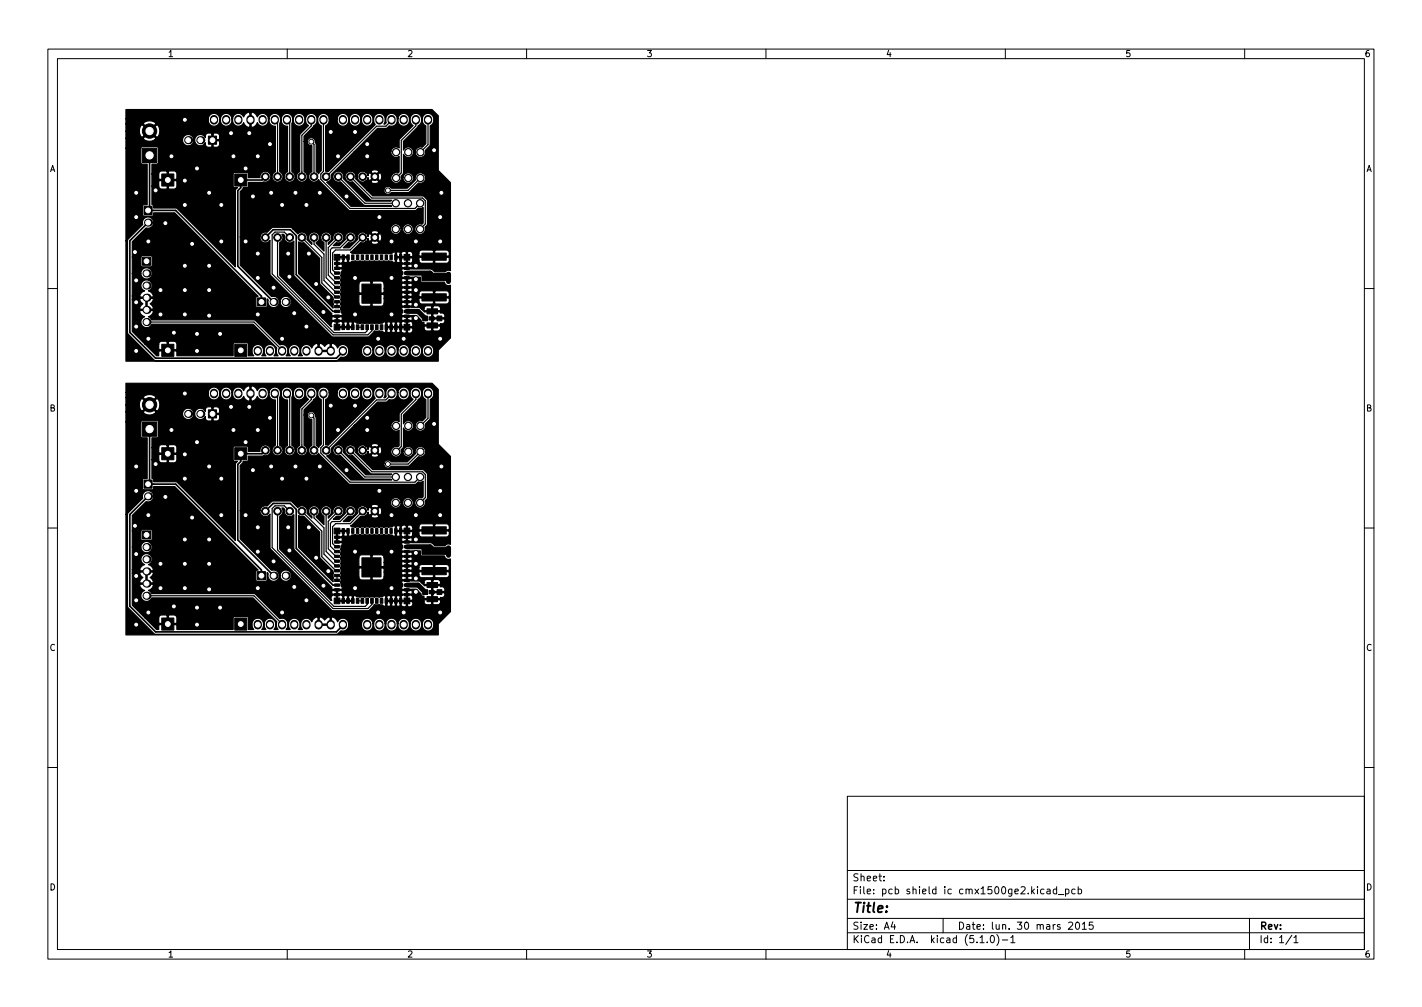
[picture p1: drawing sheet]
<svg xmlns="http://www.w3.org/2000/svg" width="297mm" height="210mm" viewBox="0 0 297 210" stroke-linecap="round" stroke-linejoin="round" font-family="sans-serif">
<defs><g id="words">
<text font-size="2.8" x="178" y="190.6">Title:</text>
<g font-size="2.1">
<text x="178" y="184">Sheet:</text>
<text x="178" y="186.7">File: pcb shield ic cmx1500ge2.kicad_pcb</text>
<text x="178" y="196.9">KiCad E.D.A. kicad (5.1.0)-1</text>
<text x="178" y="194.1">Size: A4</text>
<text x="200" y="194.1">Date: lun. 30 mars 2015</text>
<text x="263" y="194.1">Rev:</text>
<text x="263" y="196.9">Id: 1/1</text>
</g>
<g font-size="1.8">
<text x="35" y="11.9">1</text>
<text x="85" y="11.9">2</text>
<text x="135" y="11.9">3</text>
<text x="185" y="11.9">4</text>
<text x="235" y="11.9">5</text>
<text x="285" y="11.9">6</text>
<text x="10.3" y="35.9">A</text>
<text x="285.3" y="35.9">A</text>
<text x="10.3" y="85.9">B</text>
<text x="285.3" y="85.9">B</text>
<text x="10.3" y="135.9">C</text>
<text x="285.3" y="135.9">C</text>
<text x="10.3" y="185.9">D</text>
<text x="285.3" y="185.9">D</text>
<text x="35" y="199.9">1</text>
<text x="85" y="199.9">2</text>
<text x="135" y="199.9">3</text>
<text x="185" y="199.9">4</text>
<text x="235" y="199.9">5</text>
<text x="285" y="199.9">6</text>
</g>
</g></defs>
<g fill="none" stroke="#000" stroke-width=".21">
<path d="M10 10.2h277v190.1h-277zM12 12.2h273v186.1h-273zM60 10.2v2M110 10.2v2M160 10.2v2M210 10.2v2M260 10.2v2M10 60.2h2M285 60.2h2M10 110.2h2M285 110.2h2M10 160.2h2"/>
<path d="M177 166.3h108v32h-108zM285 160.2h2M60 198.3v2M110 198.3v2M160 198.3v2M177 194.8h108M177 191.8h108M177 187.8h108M177 181.8h108M184.6 183.8v.1M184.6 183v.1M186.5 192.5l-.4 1h1"/>
<path d="M186.9 193v1M197 191.8v3M204.7 195.8l.4-.5v1.5M204.7 196.8h.9M206.2 196.7v.1M207 195.5l.2-.2a.8 .8 0 0 1 .5 .8 .8 .8 0 0 1-.5 .7l-.2-.1-.1-.4zM208.2 195.1a1.72 1.72 0 0 1 0 2.3M209.4 196.3h1.1M210 198.3v2M211.1 195.8l.5-.5v1.5M211.1 196.8h.9M218.1 185.7l-.5-.1-.2 .3 .1 .7h.6"/>
<path d="M218.7 185.7h.6l.1 .9M219.4 186l-.5 .1-.3 .2 .3 .3h.5M220.7 185.7l-.4-.1-.3 .3 .1 .7h.6M220.7 185.1v1.5M221.1 186.8h1.1M222.6 185.7l.4-.1 .3 .3-.2 .7h-.5M222.6 185.6v1.5M223.2 192.7l.6-.2 .3 .5-1 1h1M224.6 185.7l-.5-.1-.2 .3 .1 .7h.6M224.9 192.6l.1-.1a.8 .8 0 0 1 .5 .8 .8 .8 0 0 1-.5 .7 1 1 0 0 1-.1-1.4zM225.2 185.7l.4-.1 .3 .3-.1 .7h-.6M225.2 185.1v1.5"/>
<path d="M226.1 193l.4-.5v1.5M226.1 194h.8M228.3 192.5h-.7l-.1 .7 .2-.1 .5 .1 .2 .2-.1 .5-.2 .1-.6-.1M260 198.3v2M261 191.8v6.5M269.9 195.3l-1.3 1.9M270.3 195.8l.4-.5v1.5M270.3 196.8h.8"/>
</g>
<g fill="#000" stroke="#000" stroke-width=".21">
<path d="M29.7 30.9h3v3h-3zM33.8 36.3h2.5v2.5h-2.5zM43.5 28.4h1.7v1.7h-1.7zM49 36.3h2.6v2.5h-2.6zM29.8 53.7h1.7v1.7h-1.7zM30.1 43.1h1.7v1.7h-1.7zM69.8 53.1h1.2v1.2h-1.2zM69.9 59.8h1v.5h-1zM69.9 58.8h1v.5h-1zM69.9 57.8h1v.5h-1zM69.9 56.8h1v.5h-1zM69.9 55.8h1v.5h-1z"/>
<path d="M69.9 54.8h1v.5h-1zM71.4 53.2h.5v1h-.5zM72.4 53.2h.5v1h-.5zM73.4 53.2h.5v1h-.5zM74.4 53.2h.5v1h-.5zM75.4 53.2h.5v1h-.5zM75.6 59.3h4v4h-4zM76.4 53.2h.5v1h-.5zM77.4 53.2h.5v1h-.5zM78.4 53.2h.5v1h-.5zM79.4 53.2h.5v1h-.5zM80.4 53.2h.5v1h-.5z"/>
<path d="M81.4 53.2h.5v1h-.5zM82.4 53.2h.5v1h-.5zM83.4 53.2h.5v1h-.5zM84.4 53.1h1.2v1.2h-1.2zM84.5 59.8h1v.5h-1zM84.5 58.8h1v.5h-1zM84.5 57.8h1v.5h-1zM84.5 56.8h1v.5h-1zM84.5 55.8h1v.5h-1zM84.5 54.8h1v.5h-1zM88.1 52.8h5.1v1.5h-5.1zM88.1 57.1h5.1v1.5h-5.1z"/>
<path d="M33.8 71.9h2.5v2.5h-2.5zM49 71.9h2.6v2.5h-2.6zM53.8 62.2h1.7v1.7h-1.7zM69.8 67.7h1.2v1.2h-1.2zM69.9 62.8h1v.5h-1zM69.9 61.8h1v.5h-1zM69.9 60.8h1v.5h-1zM69.9 63.8h1v.5h-1zM69.9 64.8h1v.5h-1zM69.9 65.8h1v.5h-1zM69.9 66.8h1v.5h-1zM71.4 67.8h.6v1h-.6z"/>
<path d="M72.4 67.8h.6v1h-.6zM73.4 67.8h.6v1h-.6zM74.4 67.8h.6v1h-.6zM75.4 67.8h.6v1h-.6zM76.4 67.8h.6v1h-.6zM77.4 67.8h.6v1h-.6zM78.4 67.8h.6v1h-.6zM79.4 67.8h.6v1h-.6zM80.4 67.8h.6v1h-.6zM81.4 67.8h.6v1h-.6zM82.4 67.8h.6v1h-.6zM83.4 67.8h.6v1h-.6z"/>
<path d="M84.4 67.7h1.2v1.2h-1.2zM84.5 66.8h1v.5h-1zM84.5 65.8h1v.5h-1zM84.5 64.8h1v.5h-1zM84.5 63.8h1v.5h-1zM84.5 62.8h1v.5h-1zM84.5 61.8h1v.5h-1zM84.5 60.8h1v.5h-1zM88.3 66h1v1h-1zM89.2 64.5h2.2v1h-2.2zM89.2 67.4h2.2v1.1h-2.2zM91.3 66h1v1h-1z"/>
<path d="M88.1 61.3h5.1v1.5h-5.1zM29.7 88.1h3v3h-3zM33.8 93.5h2.5v2.5h-2.5zM43.5 85.6h1.7v1.7h-1.7zM49 93.5h2.6v2.5h-2.6zM29.8 110.8h1.7v1.7h-1.7zM30.1 100.2h1.7v1.7h-1.7zM69.8 110.3h1.2v1.2h-1.2zM69.9 111.9h1v.5h-1zM69.9 112.9h1v.5h-1zM69.9 113.9h1v.5h-1zM69.9 114.9h1v.5h-1z"/>
<path d="M69.9 115.9h1v.5h-1zM69.9 116.9h1v.5h-1zM69.9 117.9h1v.5h-1zM69.9 118.9h1v.5h-1zM69.9 119.9h1v.5h-1zM71.4 110.4h.5v1h-.5zM72.4 110.4h.5v1h-.5zM73.4 110.4h.5v1h-.5zM74.4 110.4h.5v1h-.5zM75.4 110.4h.5v1h-.5zM75.6 116.5h4v4h-4zM76.4 110.4h.5v1h-.5z"/>
<path d="M77.4 110.4h.5v1h-.5zM78.4 110.4h.5v1h-.5zM79.4 110.4h.5v1h-.5zM80.4 110.4h.5v1h-.5zM81.4 110.4h.5v1h-.5zM82.4 110.4h.5v1h-.5zM83.4 110.4h.5v1h-.5zM84.4 110.3h1.2v1.2h-1.2zM84.5 111.9h1v.5h-1zM84.5 112.9h1v.5h-1zM84.5 113.9h1v.5h-1zM84.5 114.9h1v.5h-1z"/>
<path d="M84.5 115.9h1v.5h-1zM84.5 116.9h1v.5h-1zM84.5 117.9h1v.5h-1zM84.5 118.9h1v.5h-1zM84.5 119.9h1v.5h-1zM88.1 114.2h5.1v1.5h-5.1zM88.1 110h5.1v1.5h-5.1zM88.1 118.5h5.1v1.5h-5.1zM33.8 129h2.5v2.6h-2.5zM49 129h2.6v2.6h-2.6zM53.8 119.3h1.7v1.7h-1.7zM69.8 124.9h1.2v1.2h-1.2z"/>
<path d="M69.9 123.9h1v.5h-1zM69.9 122.9h1v.5h-1zM69.9 121.9h1v.5h-1zM69.9 120.9h1v.5h-1zM71.4 125h.6v1h-.6zM72.4 125h.6v1h-.6zM73.4 125h.6v1h-.6zM74.4 125h.6v1h-.6zM75.4 125h.6v1h-.6zM76.4 125h.6v1h-.6zM77.4 125h.6v1h-.6zM78.4 125h.6v1h-.6z"/>
<path d="M79.4 125h.6v1h-.6zM80.4 125h.6v1h-.6zM81.4 125h.6v1h-.6zM82.4 125h.6v1h-.6zM83.4 125h.6v1h-.6zM84.4 124.9h1.2v1.2h-1.2zM84.5 120.9h1v.5h-1zM84.5 121.9h1v.5h-1zM84.5 122.9h1v.5h-1zM84.5 123.9h1v.5h-1zM88.3 123.1h1v1h-1zM89.2 124.6h2.2v1h-2.2z"/>
<path d="M89.2 121.6h2.2v1.1h-2.2zM91.3 123.1h1v1h-1z"/>
<circle cx="31.2" cy="27.4" r="1.5"/>
<circle cx="32.5" cy="39.7" r=".5"/>
<circle cx="35.8" cy="32.6" r=".5"/>
<circle cx="38.6" cy="25" r=".5"/>
<circle cx="38.6" cy="37.7" r=".5"/>
<circle cx="41.1" cy="35.2" r=".5"/>
<circle cx="48.3" cy="27.8" r=".5"/>
<circle cx="48.8" cy="32.6" r=".5"/>
<circle cx="51.3" cy="35.2" r=".5"/>
<circle cx="52.1" cy="27.8" r=".5"/>
<circle cx="53.8" cy="32.6" r=".5"/>
<circle cx="55.4" cy="36.9" r=".8"/>
<circle cx="56.4" cy="30.1" r=".5"/>
<circle cx="58" cy="36.9" r=".8"/>
<circle cx="60.5" cy="36.9" r=".8"/>
<circle cx="63.1" cy="36.9" r=".8"/>
<circle cx="65" cy="29.6" r=".5"/>
<circle cx="65.6" cy="36.9" r=".8"/>
<circle cx="68.1" cy="36.9" r=".8"/>
<circle cx="69.1" cy="27.6" r=".5"/>
<circle cx="70.6" cy="32.6" r=".5"/>
<circle cx="70.7" cy="36.9" r=".8"/>
<circle cx="73.2" cy="36.9" r=".8"/>
<circle cx="74.2" cy="27.6" r=".5"/>
<circle cx="75.8" cy="36.9" r=".8"/>
<circle cx="76.7" cy="32.6" r=".5"/>
<circle cx="76.7" cy="30.1" r=".5"/>
<circle cx="78.3" cy="36.9" r=".8"/>
<circle cx="81" cy="39.7" r=".5"/>
<circle cx="82.7" cy="31.8" r=".76"/>
<circle cx="82.7" cy="37.2" r=".76"/>
<circle cx="85.3" cy="31.8" r=".76"/>
<circle cx="85.3" cy="37.2" r=".76"/>
<circle cx="87.8" cy="37.2" r=".76"/>
<circle cx="87.8" cy="31.8" r=".76"/>
<circle cx="90.7" cy="31.4" r=".5"/>
<circle cx="28.2" cy="52.6" r=".5"/>
<circle cx="28.4" cy="45.3" r=".5"/>
<circle cx="28.4" cy="40.3" r=".5"/>
<circle cx="28.4" cy="58.5" r=".5"/>
<circle cx="31" cy="50.4" r=".5"/>
<circle cx="34.5" cy="46.6" r=".5"/>
<circle cx="38.6" cy="55.5" r=".5"/>
<circle cx="38.6" cy="42.8" r=".5"/>
<circle cx="40.1" cy="50.9" r=".5"/>
<circle cx="43.7" cy="55.5" r=".5"/>
<circle cx="43.7" cy="40.3" r=".5"/>
<circle cx="46.2" cy="50.4" r=".5"/>
<circle cx="46.2" cy="42.8" r=".5"/>
<circle cx="51.3" cy="50.4" r=".5"/>
<circle cx="52.8" cy="41" r=".5"/>
<circle cx="53.8" cy="53" r=".5"/>
<circle cx="53.8" cy="58" r=".5"/>
<circle cx="55.4" cy="49.6" r=".8"/>
<circle cx="56.6" cy="40.3" r=".5"/>
<circle cx="58" cy="49.6" r=".8"/>
<circle cx="58.9" cy="42.8" r=".5"/>
<circle cx="60.2" cy="53" r=".5"/>
<circle cx="60.5" cy="57.8" r=".5"/>
<circle cx="60.5" cy="49.6" r=".8"/>
<circle cx="61.7" cy="40.3" r=".5"/>
<circle cx="63.1" cy="49.6" r=".8"/>
<circle cx="64" cy="42.8" r=".5"/>
<circle cx="64.5" cy="53" r=".5"/>
<circle cx="65.6" cy="49.6" r=".8"/>
<circle cx="66" cy="59.3" r=".5"/>
<circle cx="66.8" cy="40.3" r=".5"/>
<circle cx="68.1" cy="49.6" r=".8"/>
<circle cx="70.7" cy="49.6" r=".8"/>
<circle cx="72.4" cy="41" r=".5"/>
<circle cx="73.2" cy="49.6" r=".8"/>
<circle cx="74.2" cy="58" r=".5"/>
<circle cx="75.8" cy="49.6" r=".8"/>
<circle cx="78.3" cy="49.6" r=".8"/>
<circle cx="79.2" cy="45.3" r=".5"/>
<circle cx="81.8" cy="58" r=".5"/>
<circle cx="81.8" cy="50.4" r=".5"/>
<circle cx="82.7" cy="42.4" r=".76"/>
<circle cx="82.7" cy="47.8" r=".76"/>
<circle cx="85.2" cy="42.4" r=".76"/>
<circle cx="85.2" cy="47.8" r=".76"/>
<circle cx="86.9" cy="58.3" r=".5"/>
<circle cx="86.9" cy="55.5" r=".5"/>
<circle cx="86.9" cy="50.4" r=".5"/>
<circle cx="87.8" cy="47.8" r=".76"/>
<circle cx="87.8" cy="42.4" r=".76"/>
<circle cx="91.9" cy="50.4" r=".5"/>
<circle cx="91.9" cy="45.3" r=".5"/>
<circle cx="92.2" cy="40.3" r=".5"/>
<circle cx="28.4" cy="63.1" r=".5"/>
<circle cx="28.4" cy="73.3" r=".5"/>
<circle cx="28.4" cy="68.2" r=".5"/>
<circle cx="31" cy="70.7" r=".5"/>
<circle cx="33.5" cy="60.6" r=".5"/>
<circle cx="33.5" cy="65.7" r=".5"/>
<circle cx="36.3" cy="69.5" r=".5"/>
<circle cx="38.6" cy="65.7" r=".5"/>
<circle cx="38.6" cy="60.6" r=".5"/>
<circle cx="41.1" cy="73.3" r=".5"/>
<circle cx="41.1" cy="69.7" r=".5"/>
<circle cx="43.7" cy="65.9" r=".5"/>
<circle cx="43.7" cy="60.6" r=".5"/>
<circle cx="46" cy="69.7" r=".5"/>
<circle cx="53.8" cy="65.7" r=".5"/>
<circle cx="57.1" cy="60.1" r=".5"/>
<circle cx="58.9" cy="70.7" r=".5"/>
<circle cx="61.5" cy="65.4" r=".5"/>
<circle cx="64" cy="68.2" r=".5"/>
<circle cx="67.6" cy="65.1" r=".5"/>
<circle cx="68.6" cy="62.1" r=".5"/>
<circle cx="74.2" cy="65.7" r=".5"/>
<circle cx="79" cy="70.7" r=".5"/>
<circle cx="81.8" cy="65.7" r=".5"/>
<circle cx="84.3" cy="70.7" r=".5"/>
<circle cx="86.9" cy="63.6" r=".5"/>
<circle cx="86.9" cy="60.6" r=".5"/>
<circle cx="86.9" cy="66.4" r=".5"/>
<circle cx="91.9" cy="70.7" r=".5"/>
<circle cx="28.4" cy="97.4" r=".5"/>
<circle cx="31.2" cy="84.5" r="1.5"/>
<circle cx="32.5" cy="96.9" r=".5"/>
<circle cx="35.8" cy="89.8" r=".5"/>
<circle cx="38.6" cy="99.9" r=".5"/>
<circle cx="38.6" cy="94.9" r=".5"/>
<circle cx="38.6" cy="82.2" r=".5"/>
<circle cx="41.1" cy="92.3" r=".5"/>
<circle cx="43.7" cy="97.4" r=".5"/>
<circle cx="46.2" cy="99.9" r=".5"/>
<circle cx="48.3" cy="85" r=".5"/>
<circle cx="48.8" cy="89.8" r=".5"/>
<circle cx="51.3" cy="92.3" r=".5"/>
<circle cx="52.1" cy="85" r=".5"/>
<circle cx="52.8" cy="98.2" r=".5"/>
<circle cx="53.8" cy="89.8" r=".5"/>
<circle cx="55.4" cy="94" r=".8"/>
<circle cx="56.4" cy="87.2" r=".5"/>
<circle cx="56.6" cy="97.4" r=".5"/>
<circle cx="58" cy="94" r=".8"/>
<circle cx="58.9" cy="99.9" r=".5"/>
<circle cx="60.5" cy="94" r=".8"/>
<circle cx="61.7" cy="97.4" r=".5"/>
<circle cx="63.1" cy="94" r=".8"/>
<circle cx="64" cy="99.9" r=".5"/>
<circle cx="65" cy="86.7" r=".5"/>
<circle cx="65.6" cy="94" r=".8"/>
<circle cx="66.8" cy="97.4" r=".5"/>
<circle cx="68.1" cy="94" r=".8"/>
<circle cx="69.1" cy="84.7" r=".5"/>
<circle cx="70.6" cy="89.8" r=".5"/>
<circle cx="70.7" cy="94" r=".8"/>
<circle cx="72.4" cy="98.2" r=".5"/>
<circle cx="73.2" cy="94" r=".8"/>
<circle cx="74.2" cy="84.7" r=".5"/>
<circle cx="75.8" cy="94" r=".8"/>
<circle cx="76.7" cy="87.2" r=".5"/>
<circle cx="76.7" cy="89.8" r=".5"/>
<circle cx="78.3" cy="94" r=".8"/>
<circle cx="81" cy="96.9" r=".5"/>
<circle cx="82.7" cy="99.6" r=".76"/>
<circle cx="82.7" cy="94.3" r=".76"/>
<circle cx="82.7" cy="88.9" r=".76"/>
<circle cx="85.2" cy="99.6" r=".76"/>
<circle cx="85.3" cy="88.9" r=".76"/>
<circle cx="85.3" cy="94.3" r=".76"/>
<circle cx="87.8" cy="99.6" r=".76"/>
<circle cx="87.8" cy="94.3" r=".76"/>
<circle cx="87.8" cy="88.9" r=".76"/>
<circle cx="90.7" cy="88.5" r=".5"/>
<circle cx="92.2" cy="97.4" r=".5"/>
<circle cx="28.2" cy="109.8" r=".5"/>
<circle cx="28.4" cy="102.5" r=".5"/>
<circle cx="28.4" cy="115.7" r=".5"/>
<circle cx="31" cy="107.6" r=".5"/>
<circle cx="33.5" cy="117.7" r=".5"/>
<circle cx="34.5" cy="103.8" r=".5"/>
<circle cx="38.6" cy="112.6" r=".5"/>
<circle cx="38.6" cy="117.7" r=".5"/>
<circle cx="40.1" cy="108.1" r=".5"/>
<circle cx="43.7" cy="112.6" r=".5"/>
<circle cx="43.7" cy="117.7" r=".5"/>
<circle cx="46.2" cy="107.6" r=".5"/>
<circle cx="51.3" cy="107.6" r=".5"/>
<circle cx="53.8" cy="110.1" r=".5"/>
<circle cx="53.8" cy="115.2" r=".5"/>
<circle cx="55.4" cy="106.7" r=".8"/>
<circle cx="57.1" cy="117.2" r=".5"/>
<circle cx="58" cy="106.7" r=".8"/>
<circle cx="60.2" cy="110.1" r=".5"/>
<circle cx="60.5" cy="114.9" r=".5"/>
<circle cx="60.5" cy="106.7" r=".8"/>
<circle cx="63.1" cy="106.7" r=".8"/>
<circle cx="64.5" cy="110.1" r=".5"/>
<circle cx="65.6" cy="106.7" r=".8"/>
<circle cx="66" cy="116.5" r=".5"/>
<circle cx="68.1" cy="106.7" r=".8"/>
<circle cx="68.6" cy="119.2" r=".5"/>
<circle cx="70.7" cy="106.7" r=".8"/>
<circle cx="73.2" cy="106.7" r=".8"/>
<circle cx="74.2" cy="115.2" r=".5"/>
<circle cx="75.8" cy="106.7" r=".8"/>
<circle cx="78.3" cy="106.7" r=".8"/>
<circle cx="79.2" cy="102.5" r=".5"/>
<circle cx="81.8" cy="107.6" r=".5"/>
<circle cx="81.8" cy="115.2" r=".5"/>
<circle cx="82.7" cy="105" r=".76"/>
<circle cx="85.2" cy="105" r=".76"/>
<circle cx="86.9" cy="107.6" r=".5"/>
<circle cx="86.9" cy="115.4" r=".5"/>
<circle cx="86.9" cy="117.7" r=".5"/>
<circle cx="86.9" cy="112.6" r=".5"/>
<circle cx="87.8" cy="105" r=".76"/>
<circle cx="91.9" cy="107.6" r=".5"/>
<circle cx="91.9" cy="102.5" r=".5"/>
<circle cx="28.4" cy="120.3" r=".5"/>
<circle cx="28.4" cy="125.3" r=".5"/>
<circle cx="28.4" cy="130.4" r=".5"/>
<circle cx="31" cy="127.9" r=".5"/>
<circle cx="33.5" cy="122.8" r=".5"/>
<circle cx="36.3" cy="126.6" r=".5"/>
<circle cx="38.6" cy="122.8" r=".5"/>
<circle cx="41.1" cy="126.9" r=".5"/>
<circle cx="41.1" cy="130.4" r=".5"/>
<circle cx="43.7" cy="123.1" r=".5"/>
<circle cx="46" cy="126.9" r=".5"/>
<circle cx="53.8" cy="122.8" r=".5"/>
<circle cx="58.9" cy="127.9" r=".5"/>
<circle cx="61.5" cy="122.5" r=".5"/>
<circle cx="64" cy="125.3" r=".5"/>
<circle cx="67.6" cy="122.3" r=".5"/>
<circle cx="74.2" cy="122.8" r=".5"/>
<circle cx="79" cy="127.9" r=".5"/>
<circle cx="81.8" cy="122.8" r=".5"/>
<circle cx="84.3" cy="127.9" r=".5"/>
<circle cx="86.9" cy="120.8" r=".5"/>
<circle cx="86.9" cy="123.6" r=".5"/>
<circle cx="91.9" cy="127.9" r=".5"/>
</g>
<g fill="#000">
<circle cx="39.3" cy="29.3" r=".85"/>
<circle cx="41.8" cy="29.3" r=".85"/>
<circle cx="30.6" cy="59.6" r=".85"/>
<circle cx="30.6" cy="57.1" r=".85"/>
<circle cx="30.9" cy="46.5" r=".85"/>
<circle cx="30.6" cy="67.2" r=".85"/>
<circle cx="30.6" cy="64.7" r=".85"/>
<circle cx="30.6" cy="62.2" r=".85"/>
<circle cx="57.1" cy="63" r=".85"/>
<circle cx="59.7" cy="63" r=".85"/>
<circle cx="39.3" cy="86.4" r=".85"/>
<circle cx="41.8" cy="86.4" r=".85"/>
<circle cx="30.6" cy="116.8" r=".85"/>
<circle cx="30.6" cy="114.2" r=".85"/>
<circle cx="30.6" cy="119.3" r=".85"/>
<circle cx="30.9" cy="103.6" r=".85"/>
<circle cx="30.6" cy="121.9" r=".85"/>
<circle cx="30.6" cy="124.4" r=".85"/>
<circle cx="57.1" cy="120.2" r=".85"/>
<circle cx="59.7" cy="120.2" r=".85"/>
</g>
<g fill="none" stroke="#000" stroke-width="1.7">
<path d="M44.7 24.9v.3M47.2 24.9v.3M49.8 24.9v.3M52.3 24.9v.3M54.9 24.9v.3M57.4 24.9v.3M59.9 24.9v.3M62.5 24.9v.3M65 24.9v.3M67.6 24.9v.3M71.6 24.9v.3M74.2 24.9v.3"/>
<path d="M76.7 24.9v.3M79.2 24.9v.3M81.8 24.9v.3M84.3 24.9v.3M86.9 24.9v.3M89.4 24.9v.3M53.8 73.1v.3M56.4 73.1v.3M58.9 73.1v.3M61.5 73.1v.3M64 73.1v.3M66.5 73.1v.3"/>
<path d="M69.1 73.1v.3M71.6 73.1v.3M76.7 73.1v.3M79.2 73.1v.3M81.8 73.1v.3M84.3 73.1v.3M86.9 73.1v.3M89.4 73.1v.3M44.7 82v.3M47.2 82v.3M49.8 82v.3M52.3 82v.3"/>
<path d="M54.9 82v.3M57.4 82v.3M59.9 82v.3M62.5 82v.3M65 82v.3M67.6 82v.3M71.6 82v.3M74.2 82v.3M76.7 82v.3M79.2 82v.3M81.8 82v.3M84.3 82v.3"/>
<path d="M86.9 82v.3M89.4 82v.3M53.8 130.3v.3M56.4 130.3v.3M58.9 130.3v.3M61.5 130.3v.3M64 130.3v.3M66.5 130.3v.3M69.1 130.3v.3M71.6 130.3v.3M76.7 130.3v.3M79.2 130.3v.3"/>
<path d="M81.8 130.3v.3M84.3 130.3v.3M86.9 130.3v.3M89.4 130.3v.3"/>
</g>
<g fill="none" stroke="#000" stroke-width=".25">
<path d="M57.4 25l.6 .6v11.3M59.9 25l.6 .6v11.3M65 25v1.3l-1.9 1.9v8.7M65 29.6l.6 .6v6.7M67.6 25v10.8l-.6 .5v1.1l6.1 6.1h13.6l1.1-1.1M70.7 36.9l5.5 5.5h6.5M73.2 36.9l4.5 4.5h10.6l.5 .5v4.9l-1 1M81.8 25l-1.2 1.4h-1.9l-10.6 10.5M86.9 25v1.3l-3.1 3v6.8l-1.1 1.1M87.8 37.2l-2.5 2.5h-4.3M89.4 25v5.2l-1.6 1.6M58 49.6v8.1l11.8 11.8h6.5l.4-.4v-.8"/>
<path d="M60.5 49.6l-1.1-1.1h-2l-.5 .5v8.2l12.7 12.7h7.2l.9-.8v-.8M63.1 49.6l4.1 4.2v5.3l2.9 2.9h.3M65.6 49.6v1.4l2.1 2.1v5.4l2.4 2.5h.3M66 59.3v.3l2.6 2.5M68.1 49.6v8.4l2 2h.3M70.1 59h.3M70.7 49.6l-2.1 2.1v5.7l1.5 1.6h.3M73.2 49.6l-2.1 2.1h-1.7l-.4 .4v4.8l1.1 1.1h.3M75.8 49.6l-2.6 2.6h-3.1l-.6 .6v3.5l.6 .7h.3M85 59v1M30.6 67.2h22.4l5.9 5.9v.2M66.5 73.1v.2"/>
<path d="M70.1 62h.3M70.4 63v1M74.7 68.3h1M57.4 82.2l.6 .5v11.3M59.9 82.2l.6 .5v11.3M65 82.2v1.2l-1.9 2v8.6M65 86.7l.6 .6v6.7M67.6 82.2v10.7l-.6 .6v1.1l6.1 6.1h13.6l1.1-1.1M70.7 94l5.5 5.6h6.5M73.2 94l4.5 4.5h10.6l.5 .6v4.8l-1 1.1M81.8 82.2l-1.2 1.3h-1.9l-10.6 10.5M86.9 82.2v1.2l-3.1 3.1v6.7l-1.1 1.1"/>
<path d="M87.8 94.3l-2.5 2.6h-4.3M89.4 82.2v5.1l-1.6 1.6M58 106.7v8.1l11.8 11.8h6.5l.4-.4v-.7M60.5 106.7l-1.1-1.1h-2l-.5 .6v8.1l12.7 12.8h7.2l.9-.9v-.7M63.1 106.7l4.1 4.2v5.3l2.9 3h.3M65.6 106.7v1.4l2.1 2.1v5.5l2.4 2.5h.3M66 116.5v.2l2.6 2.5M68.1 106.7v8.4l2 2.1h.3M70.1 119.1h.3M70.1 118.1h.3M70.1 117.1h.3M70.7 106.7l-2.1 2.1v5.8l1.5 1.5h.3"/>
<path d="M73.2 106.7l-2.1 2.2h-1.7l-.4 .4v4.7l1.1 1.2h.3M75.8 106.7l-2.6 2.6h-3.1l-.6 .7v3.5l.6 .7h.3M85 116.2v1M30.6 124.4h22.4l5.9 5.9v.1M66.5 130.3v.1M70.4 120.2v1M74.7 125.5h1"/>
</g>
<path d="M31.2 32.4v11.2l-.3 .3h5.8l17.9 17.9v1.2M55.4 36.9l-.7 .7h-4.4v1.6l-.6 .6v15.8l7.4 7.4M30.9 46.5l-3.8 3.8v19.1l5.4 5.4h37.8l1.3-1.5M55.4 49.6l1.7-1.6h3.5l1.3 1.2v8.1l7.6 7.7h.9M31.2 89.6v11.2l-.3 .3h5.8l17.9 17.9v1.2M55.4 94l-.7 .7h-4.4v1.6l-.6 .7v15.7l7.4 7.5M30.9 103.6l-3.8 3.8v19.2l5.4 5.3h37.8l1.3-1.5M55.4 106.7l1.7-1.6h3.5l1.3 1.3v8.1l7.6 7.7h.9" fill="none" stroke="#000" stroke-width=".35"/>
<path d="M85 57h4.9l.8 .8h3M93.7 57.3v1.5M85 65h2.3l1.5 1.5M85 114.2h4.9l.8 .8h3M93.7 115h.1M93.7 114.4v1.5M85 122.2h2.3l1.5 1.4" fill="none" stroke="#000" stroke-width="1.1"/>
<path d="M26.3 22.9h64l1.2 1.3 .1 11.3 2.5 2.6v18.4a.85 .85 0 0 0-1.1 .3h-2.2l-.5-.5-.4-.1-5.9-.1-.1 .2 .3 .5v.4l-.3 .4 .1 .3h3.8v.8l.3 .2 4.7 .1a.85 .85 0 0 0 1.3 .6v11l-2.5 2.5-.1 2.3h-65.2v-25.1h.3v19.2l5.6 5.7 38.1 .1 .3-.1 .6-.7 .2 .1a1.25 1.25 0 0 0 1.4-1.5h2.7v.4a1.22 1.22 0 0 0 1.4 1.1 1.22 1.22 0 0 0 1-1.5h.2v.4a1.22 1.22 0 0 0 1.4 1.1 1.22 1.22 0 0 0 .9-1.5h.2v.4a1.22 1.22 0 0 0 1.4 1.1 1.22 1.22 0 0 0 1-1.5h.1v.4a1.22 1.22 0 0 0 1.5 1.1 1.22 1.22 0 0 0 .9-1.5h.2v.4a1.22 1.22 0 0 0 1.4 1.1 1.22 1.22 0 0 0 1-1.5h.1v.4a1.24 1.24 0 0 0 1.6 1.1 1.24 1.24 0 0 0 .8-1.7 1.19 1.19 0 0 0-1.3-1 1.19 1.19 0 0 0-1.1 1.2h-.1l-.1-.2a1.19 1.19 0 0 0-1.2-1 1.19 1.19 0 0 0-1.1 1.2h-.2v-.2a1.19 1.19 0 0 0-1.3-1 1.19 1.19 0 0 0-1.1 1.2h-.1v-.2a1.19 1.19 0 0 0-1.3-1 1.19 1.19 0 0 0-1.1 1.2h-.2v-.2a1.19 1.19 0 0 0-1.2-1 1.19 1.19 0 0 0-1.1 1.2h-.2v-.2a1.19 1.19 0 0 0-1.3-1 1.19 1.19 0 0 0-1.1 1.2h-2.7v-.2a1.2 1.2 0 0 0-1.1-1 1.2 1.2 0 0 0-1.2 .8 1.11 1.11 0 0 0-1.3-.9v1.6h-2.8v-1.6h.3v1.3h2.3v-1.3l-.3-.1-.3 .1-.6 .5-.6-.5-.3-.1-.5 .1a1.11 1.11 0 0 0-1.3 .9 1.26 1.26 0 0 0-1.7-.6 1.26 1.26 0 0 0-.5 1.8l.3 .4h-.9a1.3 1.3 0 0 0 .1-1.9 1.3 1.3 0 0 0-1.9 .1 1.6 1.6 0 0 0 .1 1.8h-.8a1.33 1.33 0 0 0 .2-1.7 1.33 1.33 0 0 0-1.5-.6l-5.4-5.2h-21.4l-.7-.7 .7-.4a.67 .67 0 0 0 .2-.9h-2.6l-.1 .3 .1 .4 .4 .4 .5 .2a1.18 1.18 0 0 0-.4 2 1.18 1.18 0 0 0 1.9-.4h21.2l4.9 5a1.64 1.64 0 0 0 .3 1.6h-.9a1.31 1.31 0 0 0 .2-1.9 1.31 1.31 0 0 0-1.9-.1 1.56 1.56 0 0 0 .1 2h-.9a1.31 1.31 0 0 0 .1-1.9 1.31 1.31 0 0 0-1.8-.1 1.56 1.56 0 0 0 0 2h-1.1v-2.4l-.3-.3-2.8 .1-.1 2.6h-11.7l-.1-.9-.1-.1h-3.5l-.1 .1v.9h-.5l-2.4-2.4h2.9v1l.1 .1h1.6v-1.6h.3v1.6h1.6l.1-.1 .1-1a.64 .64 0 0 0-.7-.7h-1l-.1 .2-.4-.2-1.1 .1-.4 .1-.1 .5h-2.9l-2.7-2.7v-6.7h1.6l.3 .7 .4 .2-.4 .3a.67 .67 0 0 0-.2 .9h1.2v-2.3h.2v2.3h1.2l.1-.3-.1-.4-.5-.5 .5-.5 .1-.4-.1-.2h-2.6l-.1 .2h-1.6v-.7h1.6l.1 .2h2.6a1.06 1.06 0 0 0-.9-1.3 1.18 1.18 0 0 0 .6-1.8 1.18 1.18 0 0 0-1.9 0 1.18 1.18 0 0 0 .5 1.8l-.7 .5-.3 .6h-1.6v-4.7h1.8v.2a1.18 1.18 0 0 0 1.9 .7 1.18 1.18 0 0 0-.2-2 1.18 1.18 0 0 0-1.7 1.1h-1.8v-3.4h1.8l.1 1.9 2 .1 .3-.2v-1.9l-.3-.2h-1.7l-.4 .3h-1.8v-3.2l2.9-2.9a1.18 1.18 0 0 0 1.6-1 1.18 1.18 0 0 0-1.3-1.3 1.18 1.18 0 0 0-1 1.6l-3 3-.2 .4h-.3v-19.4h3.1v3.2l.3 .2h1v8.5h-.7l-.2 .2v2l2 .1 .3-.2v-.5h4.4l17.4 17.5h-.3l-.2 .2 .1 2 2.1 .1 .2-.3v-1.5l.2 .3a1.18 1.18 0 0 0 .9 1.5 1.18 1.18 0 0 0 1.4-1.2h.2v.3a1.18 1.18 0 0 0 1.9 .7 1.18 1.18 0 0 0-.2-2 1.18 1.18 0 0 0-1.7 1h-.2v-.2a1.18 1.18 0 0 0-1.5-.9l-6.6-6.5v-5.9h4.1v.2a1.13 1.13 0 0 0 .9 1 1.13 1.13 0 0 0 1.2-.5l.1 7.2 12.8 12.9 7.6 .1 1.3-1.3h1.7l.5 .4 .2-.2v-.5h.2v.5l.2 .2h.4l.2-.2v-.5l.2 .1a.43 .43 0 0 0 .5 .5 .43 .43 0 0 0 .3-.6l.2 .1a.41 .41 0 0 0 .4 .5 .41 .41 0 0 0 .4-.5h.2v.3a.67 .67 0 0 0 1.1 .2v-1h.2v1l.2 .2a.71 .71 0 0 0 .8-.3 .71 .71 0 0 0 0-.8h2.5l.1 .3 .3 .3h1l.2-.1v-.9h.2v.9l.2 .1h.8a.62 .62 0 0 0 .6-.3 .62 .62 0 0 0-.1-.7h-3.2l-.1 .4-4.8-.1v.5h-.2v-.5h-.8v.4h-.2v-.4h-.8v.4h-.2v-.4h-.8v.4h-.2v-1h.2v.4h.8v-.4h.2v.4h.8v-.4h.2v.4h.8v-.5h.2v.5h1.1v-1.1h.2v1.1h1a.71 .71 0 0 0 0-1 .71 .71 0 0 0-1-.1h-1.1l-.2 .6h-.2l-.2-.5h-.4l-.2 .6-.2-.1a.43 .43 0 0 0-.5-.5 .43 .43 0 0 0-.3 .6l-.2-.1a.43 .43 0 0 0-.5-.5 .43 .43 0 0 0-.3 .6h-.2v-.5l-.2-.1-.5 .3-.7 .1h-4l-.7-.1-.5-.3-.2 .1v1.2l-3.5-.1v-1.3h.2v1.1h1.1v-.4h.2v.4h.8v-.4h.2v.4h.8v-.5a.43 .43 0 0 0-.5-.5 .43 .43 0 0 0-.3 .6l-.2-.1a.43 .43 0 0 0-.5-.5 .43 .43 0 0 0-.3 .6h-.2v-.5l-.2-.2h-1.2a.71 .71 0 0 0-.9 .3l-.1 .6 .1 .2h-.1l-2-1.9h2.1v.4l.1 .2h.5h.4v-.8h.2v.8h.4h.5l.1-.2v-.4h12.4v.4l.1 .2h.9v-.8h.2v.8h.9l.1-.2v-.4l-.1-.2h-.5h-1.5l-.1 .2h-12.4l-.1-.2h-.5l-3.7 .2-8.8-8.8 .1-6.9a1.13 1.13 0 0 0 .4-1.7h.3l.2 .2a1.17 1.17 0 0 0 .5 1.4 1.17 1.17 0 0 0 1.5-.2v7.2l7.9 8v.2l.1 .2h2l.1-.2-.3-.5-.1-.7 .1-.2h12.7a1.07 1.07 0 0 1 0 1.4l.1 .2h3l1 1 .1 .3 .5 .1v.4l.1 .1h1.5v-.8h.2v.8h1.5l.2-.2a.64 .64 0 0 0 .7-.2 .64 .64 0 0 0 0-.8h-2l-.4 .4h-.2l-.2-.2h-.4v-.6h.4l.2-.2v-.9h.2v.9l.4 .4h2a.62 .62 0 0 0 0-.8 .62 .62 0 0 0-.8-.2l-.1-.3-3.2 .1-.7-.7h.6l.1 .4h1.5v-.9h.2v.9h1.5l.1-.2a.69 .69 0 0 0-.6-.9h-.8l-.2 .2-.4-.2-.9 .1-.4 .2-.1 .4h-.6l-.5-.3-1.5-.1h-2l-.1 .2h-12.7l-.1-.8 .1-.2h3.8a.64 .64 0 0 0 .6 .7h1.7l.2-.2v-2.4h.2v2.4l.2 .2 1.8-.1 .4-.2 .1-.4h3.7v.4l.1 .2h.9v-.8h.2v.8h.9l.1-.2v-.4l-.1-.2-5.8 .2v-1h3.7v.4l.1 .2h.7h.2v-.8h.2v.8l2.4-.1a.64 .64 0 0 0 .6 .7h2.3l.2-.2v-1.1h.2v1.1l.2 .2h2.3l.5-.4 .1-.7-.2-.2h-6l-.2 .2v.4h-1.5l.1-.5-.1-.2-5.8 .2v-.7l-.1-.2h-5l-.1 .2v1.7h-3.8l-.1-.8 .1-1.2h12.7v.4l.1 .2h.5h.4v-.8h.2v.8h.9l.1-.2v-.4h1.4v.5l.2 .2h2.9v-1.1h.2v1.1h2.9l.2-.2-.1-.7-.5-.4h-2.3l-.4 .2-.2-.2h-2.3a.64 .64 0 0 0-.6 .6h-1.4l-.1-.2h-.5h-1.5l-.1 .2h-12.7l-.1-.8 .1-1.2h3.8v1.7l.1 .2h2.4v-2.4h.2v2.4h2.4l.1-.2v-.7h3.7v.4l.1 .2h.7h.2v-.8h.2v.8h.9l.1-.2v-.4l-.1-.2-5.8 .2v-1h3.7v.4l.1 .2h.7h.2v-.8h.2v.8h.9l.1-.2v-.4l-.1-.2-5.8 .2-.2-.4-.3-.2h-1.8l-.4 .1-.2-.1h-1.7a.64 .64 0 0 0-.6 .6h-3.8l-.1-.8 .1-.2h12.7v.4l.1 .2h.7h.2v-.8h.2v.8h.4h.5l.1-.2v-.4l-.1-.2h-.5h-1.5l-.1 .2h-12.7l-.1-.8 .1-.7 .3-.5-.1-.2-1.1 .1v-1.1h.2v.8h.4h.5l.1-.2v-.4h12.4v.4l.1 .2h.9v-.8h.2v.8h.9l.1-.2v-.4l-.1-.2h-.5h-1.5l-.1 .2h-12.4l-.1-.2h-1.1v-1.3h.2v1.1a.8 .8 0 0 0 1.1-.3v-.4h.2v.5l.2 .2h.4l.2-.2v-.9h-.8v.4h-.2v-.4h-1.3v-.2h2.5v1.1l.2 .2 .5-.4 .7-.1 .2 .1 .8-.1 .2 .1 .8-.1 .2 .1 .8-.1 .2 .1 .8-.1 .2 .1 .8-.1 1.7 .1 .3-.1 .7 .1 .5 .4 .2-.2v-.5h.2v.5l.2 .2h.4l.2-.2v-.4h.2a.64 .64 0 0 0 .3 .6 .64 .64 0 0 0 .7 0l.1-1.1h.2v1.1l.2 .1 .7-.1 .2-.6h1.3a.64 .64 0 0 0 .6 .7h2.3l.2-.2v-1.1h.2v1.1l.2 .2h2.3l.5-.4 .1-.7-.2-.2h-6l-.2 .2v.4h-1.3l-.1-.5h-2.3v.5h-.2v-.5h-.8v.4h-.2v-1h.2v.4h.8v-.5h.2v.5h1.1v-1h.2v1h1l.1-.2v-.6h1.3v.5l.2 .2h2.9v-1.1h.2v1.1h2.9l.2-.2v-.5a.64 .64 0 0 0-.7-.6h-2.2l-.2 .2-.4-.2h-2.3l-.4 .2-.2 .4h-1.3a.67 .67 0 0 0-1.1-.2l-.4-.1a.74 .74 0 0 0-.9 .3v.3h-.2v-.4l-.2-.1h-.4l-.2 .1v.5h-.2v-.5l-.2-.1-.5 .3-.7 .1-.3-.1-.7 .1-.3-.1-.7 .1-.3-.1-.7 .1-.3-.1-.7 .1-.3-.1-.7 .1-1.8-.1-.2 .1-.7-.1-.3-.3 2.1-2h2.2l.1 .2 .5 .2 .9-.2 .1-.2-.8-.8-.8 .8h-1.2l.3-.3 .3-.5 .2 .5 .2 .1 .8-.8h.4l.8 .8a.96 .96 0 0 0 0-1.6l-.8 .8h-.4l-.8-.8h-.2l-.2 .6-.3-.5-.3-.3h1.2l.8 .8 .8-.8-.1-.2-.8-.3-.6 .3-.1 .2h-1.2a1.13 1.13 0 0 0-1.3 .1 1.13 1.13 0 0 0-.3 1.3l-1.7 1.7h-1.3l1.2-1a1.13 1.13 0 0 0 1.4-1 1.13 1.13 0 0 0-1.2-1.2 1.13 1.13 0 0 0-.9 1.5l-1.3 1.3h-1.3l.7-.6a1.13 1.13 0 0 0 1.5-1 1.13 1.13 0 0 0-1.3-1.2 1.13 1.13 0 0 0-.9 1.5l-1 1v-.4a1.13 1.13 0 0 0 .4-1.7 1.13 1.13 0 0 0-1.7 0 1.13 1.13 0 0 0 .4 1.7v1.8l-1.7-1.6 .1-.2a1.13 1.13 0 0 0 .4-1.7 1.13 1.13 0 0 0-1.8 0 1.13 1.13 0 0 0 .4 1.7v.4l-1-1a1.13 1.13 0 0 0-.5-1.4 1.13 1.13 0 0 0-1.4 .2l-1.1-1.1h20.5a1.09 1.09 0 0 0 1.1 1.2 1.09 1.09 0 0 0 1.1-1.2h.3v.3a1.09 1.09 0 0 0 1.7 .8 1.09 1.09 0 0 0 0-1.9 1.09 1.09 0 0 0-1.7 .8h-.3l-.1-.2a1.09 1.09 0 0 0-1.1-.7 1.09 1.09 0 0 0-1 .9h-20.5l-.5-.2h-3.5l-.4 .1-.9 .9a1.13 1.13 0 0 0-1.5 1h-4.1v-9.5l.5-.5 .1-.3 1-.1 .1-1h2.8l.4-.1a1.13 1.13 0 0 0 1.5-.9 1.13 1.13 0 0 0-1.2-1.3 1.13 1.13 0 0 0-1.1 1.3h-2.4v-.8l-.3-.3h-2.6l-.3 .3v2.7l.3 .2h.6l-.4 .6v15.9l-12.2-12.2-4.9-.1v-.4l-.4-.2v-4h1.5l.1 .4 .2 .2 1.3 .1 .1-.2v-1.6h.3v1.6l.1 .2h1a.64 .64 0 0 0 .7-.7l-.1-.9-.1-.2h-3.5l-.1 .2v.9h-1.5v-2.5h1.5v1l.1 .2h1.6v-1.7h.3v1.7h1.6l.1-.2v-1.1l-.3-.5h-1.3l-.4 .1-.1-.1h-1a.64 .64 0 0 0-.6 .6h-1.5v-2h1.1l.3-.3v-3.1l-.2-.2-3.2-.1-.3 .3h-3.1v-2h3.6a1.73 1.73 0 0 0 2.3 .4h5.9v.2a1.18 1.18 0 0 0 1.3 .9 1.18 1.18 0 0 0 1.1-1.1h.2v.2a1.18 1.18 0 0 0 1 .9 1.18 1.18 0 0 0 1.2-.6 .72 .72 0 0 0 .6 1h.6l.2-.2v-1.2h.2v1.2l.2 .2 .8-.1 .4-.5v-.6l-.2-.2h-1.5l.1-1.5h.2v1.2h1.2l.2-.1v-.6a.64 .64 0 0 0-.7-.6h-.5l-.2 .1-1.1-.1a.73 .73 0 0 0-.5 .9 1.18 1.18 0 0 0-1.3-.6 1.18 1.18 0 0 0-.9 1.2h-.2v-.3a1.18 1.18 0 0 0-1.3-.9 1.18 1.18 0 0 0-1.1 1.2h-5.9l.4-.4-1.4-1.4-1.3 1.4h-3.6v-1.5h2.8a1.28 1.28 0 0 0 .7 1.3l1.3-1.3h.3l1.3 1.3 .3-.2a2.15 2.15 0 0 0 0-2.3l-.3-.1-1.3 1.3h-.3l-1.3-1.3a1.36 1.36 0 0 0-.7 1.3h-2.8v-1.5h3.6l1.3 1.3 1.4-1.3-.2-.3a2.15 2.15 0 0 0-2.3 0l-.2 .3h-3.6v-1.1h17.2a1.23 1.23 0 0 0 1.2 1.6 1.23 1.23 0 0 0 1.2-1.6h.2v.4a1.22 1.22 0 0 0 1.4 1.1 1.22 1.22 0 0 0 .9-1.5h.2v.4a1.19 1.19 0 0 0 1 1.1 1.19 1.19 0 0 0 1.3-.7 1.11 1.11 0 0 0 1.3 .9v-3h.3v3l.2 .1 .5-.2 .6-.8a1.22 1.22 0 0 0 1.5 .7 1.22 1.22 0 0 0 .8-1.5h.1v.4a1.18 1.18 0 0 0 1.3 1.2l-.1 9.5a1.13 1.13 0 0 0-.3 1.7 1.13 1.13 0 0 0 1.8 0 1.13 1.13 0 0 0-.5-1.7v-10.1l.2-1h.2a1.24 1.24 0 0 0 1.3 1.6l-.1 9.5a1.13 1.13 0 0 0 0 2 1.13 1.13 0 0 0 1.6-1.1h.3v.2a1.13 1.13 0 0 0 1.8 .8 1.13 1.13 0 0 0-.2-1.9v-6.4h.7a.83 .83 0 0 0 .9 .9v5.5a1.13 1.13 0 0 0-.3 1.8 1.13 1.13 0 0 0 1.8-.2l6.3 6.4 13.8 .1 .7-.5h.5l.5-.2v3.3l-.2 .1a1.12 1.12 0 0 0-1.5 .6 1.12 1.12 0 0 0 .6 1.5 1.12 1.12 0 0 0 1.5-.6v-.7l.5-.7v-4.9l-.7-.9-.3-.1h-10.4l-1.3-1.2h3.6a.83 .83 0 0 0 .5 .8 .83 .83 0 0 0 1-.3h3.7l2.1-2a1.09 1.09 0 0 0 1.4-.9 1.09 1.09 0 0 0-1.2-1.2 1.09 1.09 0 0 0-.9 1.5l-1.7 1.7h-3.4a.83 .83 0 0 0-.9-.4 .83 .83 0 0 0-.6 .8h-3.6l-2.3-2.4v-.5h.3a1.13 1.13 0 0 0 1.7 1.1h1.2l.1 .2 .5 .2 .9-.2 .1-.2-.8-.8-.8 .8h-1.2l.3-.3 .3-.5 .2 .5 .2 .1 .8-.8h.4l.8 .8a.96 .96 0 0 0 0-1.6l-.8 .8h-.4l-.8-.8h-.2l-.2 .6-.3-.5-.3-.3h1.2l.8 .8 .8-.8-.1-.2-.8-.3-.6 .3-.1 .2h-1.2a1.13 1.13 0 0 0-1.7 .9h-.3v-.2a1.13 1.13 0 0 0-1.4-.8 1.13 1.13 0 0 0-.7 1.5 1.13 1.13 0 0 0 1.4 .6l3.9 3.9h4.3l-.1 .2h-5.3l-4.6-4.8a1.13 1.13 0 0 0-1-1.4 1.13 1.13 0 0 0-1.2 1.2 1.13 1.13 0 0 0 1.5 .9l5 5h5.6l.1 .2h-8.5l-5.1-5.1a1.13 1.13 0 0 0 1-1.5l4.8-4.8h7.7a1.09 1.09 0 0 0 .5 1 1.09 1.09 0 0 0 1.2 0v3.2l-.2 .2a1.11 1.11 0 0 0-1.5 .6 1.11 1.11 0 0 0 .6 1.4 1.11 1.11 0 0 0 1.5-.6v-.4h.4v.2a1.09 1.09 0 0 0 1.7 .8 1.09 1.09 0 0 0 0-1.9 1.09 1.09 0 0 0-1.7 .9h-.4v-.3l.5-.6v-3.9a1.09 1.09 0 0 0 1.3 .5 1.09 1.09 0 0 0 .8-1.1h.3v.2a1.09 1.09 0 0 0 1.4 .9 1.09 1.09 0 0 0 .7-1.4l1.1-1.1v-4a1.31 1.31 0 0 0 .6-2 1.31 1.31 0 0 0-2.1-.1 1.44 1.44 0 0 0 .6 2.1v3.7l-.8 .8a1.09 1.09 0 0 0-1.5 .9h-.3l-.1-.2a1.09 1.09 0 0 0-1-.8 1.09 1.09 0 0 0-1 .6v-1.8l3-3.1a1.45 1.45 0 0 0 .8-1.5 1.45 1.45 0 0 0-1.2-1.2 1.38 1.38 0 0 0-1.2 1 1.38 1.38 0 0 0 .6 1.5l-2.9 2.9v1.8l-.1-.1a1.09 1.09 0 0 0-1.6 .9h-7.7l4.9-4.9h1.8l.6-.5a1.24 1.24 0 0 0 1.3-.3 1.24 1.24 0 0 0 .4-1.2h.1v.4a1.24 1.24 0 0 0 1.6 1.1 1.24 1.24 0 0 0 .8-1.7 1.19 1.19 0 0 0-1.3-.9 1.19 1.19 0 0 0-1.1 1.1h-.1v-.2a1.24 1.24 0 0 0-1.6-.9 1.24 1.24 0 0 0-.8 1.7l.1 .2-.3 .3h-.2a1.28 1.28 0 0 0-.2-1.9 1.28 1.28 0 0 0-1.9 .4 1.92 1.92 0 0 0 .2 1.7l-9.8 9.7h-.5v-9.5a1.28 1.28 0 0 0 .8-1.5h1.6v.4a1.22 1.22 0 0 0 1.5 1.1 1.22 1.22 0 0 0 .9-1.5h.2v.4a1.22 1.22 0 0 0 1.4 1.1 1.22 1.22 0 0 0 1-1.5h.1v.4a1.24 1.24 0 0 0 1.6 1.1 1.24 1.24 0 0 0 .8-1.7 1.19 1.19 0 0 0-1.3-.9 1.19 1.19 0 0 0-1.1 1.1h-.1l-.1-.2a1.19 1.19 0 0 0-1.2-.9 1.19 1.19 0 0 0-1.1 1.1h-.2v-.2a1.19 1.19 0 0 0-1.3-.9 1.19 1.19 0 0 0-1.1 1.1h-1.6l-.1-.2a1.24 1.24 0 0 0-1.6-.9 1.24 1.24 0 0 0-.7 1.7l.3 .6 .4 .3v9.3l-.5 .7-.6-.4v-5.7l-.1-.4a.87 .87 0 0 0-.7-1 .87 .87 0 0 0-1 .7h-.7v-1.1l1.8-1.8 .2-.3a1.36 1.36 0 0 0 .7-1.7 1.36 1.36 0 0 0-1.6-.8 1.44 1.44 0 0 0-.1 2.4l-1.9 2v7.7l-.4 .3-.3 .6h-.3l-.2-.6-.4-.3v-10.1l.1-1h.2a1.25 1.25 0 0 0 1.3 1.6 1.25 1.25 0 0 0 1.1-1.8 1.19 1.19 0 0 0-1.3-.9 1.19 1.19 0 0 0-1.1 1.1h-.2v-.2a1.19 1.19 0 0 0-1.2-.9 1.19 1.19 0 0 0-1.1 1.1h-.2v-.2a1.19 1.19 0 0 0-1.3-.9 1.19 1.19 0 0 0-1.1 1.1h-.1l-.1-.2a1.2 1.2 0 0 0-1-.9 1.2 1.2 0 0 0-1.2 .7 1.21 1.21 0 0 0-1.6-.9 1.11 1.11 0 0 0-1.3 .9 1.19 1.19 0 0 0-1.3-.7 1.19 1.19 0 0 0-1 1.1h-.2v-.2a1.19 1.19 0 0 0-1.2-.9 1.19 1.19 0 0 0-1.1 1.1h-.2v-.2a1.19 1.19 0 0 0-1.3-.9 1.19 1.19 0 0 0-1.1 1.1h-17.2zM62.4 50.5l.5 .2 .6-.1 3.3 3.3v5.3l2.8 2.9 .1 .4-.1 1.8-7.2-7.2zM26.3 80h64l1.2 1.3 .1 11.4 2.5 2.6v18.4a.85 .85 0 0 0-1.1 .2h-2.2l-.5-.4-.4-.2h-5.9l-.1 .1 .3 .6v.4l-.3 .4 .1 .2h3.8v.8l.3 .3h4.7a.85 .85 0 0 0 1.3 .6v11l-2.5 2.6-.1 2.3h-65.2v-25.2h.3v19.3l5.6 5.7h38.1h.3l.6-.7h.2a1.25 1.25 0 0 0 1.4-1.5h2.7v.4a1.22 1.22 0 0 0 1.4 1.2 1.22 1.22 0 0 0 1-1.6h.2v.4a1.22 1.22 0 0 0 1.4 1.2 1.22 1.22 0 0 0 .9-1.6h.2v.4a1.22 1.22 0 0 0 1.4 1.2 1.22 1.22 0 0 0 1-1.6h.1v.4a1.22 1.22 0 0 0 1.5 1.2 1.22 1.22 0 0 0 .9-1.6h.2v.4a1.22 1.22 0 0 0 1.4 1.2 1.22 1.22 0 0 0 1-1.6h.1v.4a1.24 1.24 0 0 0 1.6 1.1 1.24 1.24 0 0 0 .8-1.7 1.19 1.19 0 0 0-1.3-.9 1.19 1.19 0 0 0-1.1 1.1h-.1l-.1-.2a1.19 1.19 0 0 0-1.2-.9 1.19 1.19 0 0 0-1.1 1.1h-.2v-.2a1.19 1.19 0 0 0-1.3-.9 1.19 1.19 0 0 0-1.1 1.1h-.1v-.2a1.19 1.19 0 0 0-1.3-.9 1.19 1.19 0 0 0-1.1 1.1h-.2v-.2a1.19 1.19 0 0 0-1.2-.9 1.19 1.19 0 0 0-1.1 1.1h-.2v-.2a1.19 1.19 0 0 0-1.3-.9 1.19 1.19 0 0 0-1.1 1.1h-2.7v-.2a1.2 1.2 0 0 0-1.1-.9 1.2 1.2 0 0 0-1.2 .7 1.11 1.11 0 0 0-1.3-.9v1.7h-2.8v-1.7h.3v1.4h2.3v-1.4l-.3-.1-.3 .1-.6 .6-.6-.6-.3-.1-.5 .1a1.11 1.11 0 0 0-1.3 .9 1.26 1.26 0 0 0-1.7-.6 1.26 1.26 0 0 0-.5 1.8l.3 .4h-.9a1.3 1.3 0 0 0 .1-1.9 1.3 1.3 0 0 0-1.9 .1 1.6 1.6 0 0 0 .1 1.8h-.8a1.33 1.33 0 0 0 .2-1.6 1.33 1.33 0 0 0-1.5-.6l-5.4-5.3h-21.4l-.7-.6 .7-.4a.67 .67 0 0 0 .2-.9h-2.6l-.1 .2 .1 .4 .4 .4 .5 .3a1.18 1.18 0 0 0-.4 1.9 1.18 1.18 0 0 0 1.9-.4h21.2l4.9 5a1.64 1.64 0 0 0 .3 1.6h-.9a1.31 1.31 0 0 0 .2-1.8 1.31 1.31 0 0 0-1.9-.2 1.56 1.56 0 0 0 .1 2h-.9a1.31 1.31 0 0 0 .1-1.8 1.31 1.31 0 0 0-1.8-.2 1.56 1.56 0 0 0 0 2h-1.1v-2.4l-.3-.3-2.8 .1-.1 2.6h-11.7l-.1-.8-.1-.2h-3.5l-.1 .2v.8h-.5l-2.4-2.4h2.9v1l.1 .2h1.6v-1.6h.3v1.6h1.6l.1-.2 .1-1a.64 .64 0 0 0-.7-.6h-1l-.1 .2-.4-.2h-1.1l-.4 .2-.1 .4h-2.9l-2.7-2.6v-6.7h1.6l.3 .6 .4 .3-.4 .3a.67 .67 0 0 0-.2 .8h1.2v-2.3h.2v2.3h1.2l.1-.2-.1-.4-.5-.5 .5-.5 .1-.4-.1-.3h-2.6l-.1 .3h-1.6v-.7h1.6l.1 .2h2.6a1.06 1.06 0 0 0-.9-1.3 1.18 1.18 0 0 0 .6-1.8 1.18 1.18 0 0 0-1.9 0 1.18 1.18 0 0 0 .5 1.8l-.7 .4-.3 .7h-1.6v-4.8h1.8v.3a1.18 1.18 0 0 0 1.9 .7 1.18 1.18 0 0 0-.2-2 1.18 1.18 0 0 0-1.7 1h-1.8v-3.4h1.8l.1 2 2 .1 .3-.3v-1.8l-.3-.3h-1.7l-.4 .3h-1.8v-3.2l2.9-2.9a1.18 1.18 0 0 0 1.6-.9 1.18 1.18 0 0 0-1.3-1.3 1.18 1.18 0 0 0-1 1.5l-3 3.1-.2 .3h-.3v-19.3h3.1v3.1l.3 .2h1v8.5h-.7l-.2 .2v2.1l2 .1 .3-.2v-.5h4.4l17.4 17.4-.3 .1-.2 .2 .1 2h2.1l.2-.3v-1.5l.2 .3a1.18 1.18 0 0 0 .9 1.6 1.18 1.18 0 0 0 1.4-1.2h.2v.2a1.18 1.18 0 0 0 1.9 .7 1.18 1.18 0 0 0-.2-2 1.18 1.18 0 0 0-1.7 1.1h-.2v-.2a1.18 1.18 0 0 0-1.5-.9l-6.6-6.6v-5.9h4.1v.2a1.13 1.13 0 0 0 .9 1 1.13 1.13 0 0 0 1.2-.5l.1 7.3 12.8 12.8 7.6 .1 1.3-1.3 1.7 .1 .5 .3 .2-.2v-.4h.2v.4l.2 .2h.4l.2-.2v-.4l.2 .1a.43 .43 0 0 0 .5 .5 .43 .43 0 0 0 .3-.6l.2 .1a.41 .41 0 0 0 .4 .5 .41 .41 0 0 0 .4-.5h.2v.2a.67 .67 0 0 0 1.1 .2v-.9h.2v.9l.2 .2a.71 .71 0 0 0 .8-.2 .71 .71 0 0 0 0-.9h2.5l.1 .4 .3 .2 1 .1 .2-.2v-.9h.2v.9l.2 .2h.8a.62 .62 0 0 0 .6-.4 .62 .62 0 0 0-.1-.7h-3.2l-.1 .4h-4.8v.5h-.2v-.5h-.8v.4h-.2v-.4h-.8v.4h-.2v-.4h-.8v.4h-.2v-1h.2v.3h.8v-.3h.2v.3h.8v-.3h.2v.3h.8v-.4h.2v.4h1.1v-1h.2v1h1a.71 .71 0 0 0 0-.9 .71 .71 0 0 0-1-.1h-1.1l-.2 .6h-.2l-.2-.6h-.4l-.2 .7-.2-.2a.43 .43 0 0 0-.5-.4 .43 .43 0 0 0-.3 .6l-.2-.2a.43 .43 0 0 0-.5-.4 .43 .43 0 0 0-.3 .6h-.2v-.5l-.2-.2-.5 .3-.7 .1h-4l-.7-.1-.5-.3-.2 .2v1.1h-3.5v-1.3h.2v1h1.1v-.3h.2v.3h.8v-.3h.2v.3h.8v-.5a.43 .43 0 0 0-.5-.4 .43 .43 0 0 0-.3 .6l-.2-.2a.43 .43 0 0 0-.5-.4 .43 .43 0 0 0-.3 .6h-.2v-.5l-.2-.2h-1.2a.71 .71 0 0 0-.9 .2l-.1 .7 .1 .1-.1 .1-2-2h2.1v.5l.1 .1 .5 .1 .4-.1v-.7h.2v.7l.4 .1 .5-.1 .1-.1v-.5h12.4v.5l.1 .1h.9v-.7h.2v.7h.9l.1-.1v-.5l-.1-.1h-.5h-1.5l-.1 .1h-12.4l-.1-.1h-.5l-3.7 .1-8.8-8.8 .1-6.9a1.13 1.13 0 0 0 .4-1.6h.3l.2 .2a1.17 1.17 0 0 0 .5 1.4 1.17 1.17 0 0 0 1.5-.2v7.2l7.9 7.9v.3l.1 .1h2l.1-.1-.3-.5-.1-.7 .1-.3h12.7a1.07 1.07 0 0 1 0 1.5l.1 .1h3l1 1 .1 .4 .5 .1v.3l.1 .2h1.5v-.9h.2v.9h1.5l.2-.2a.64 .64 0 0 0 .7-.3 .64 .64 0 0 0 0-.7h-2l-.4 .3-.8-.2v-.6h.4l.2-.1v-.9h.2v.9l.4 .3h2a.62 .62 0 0 0 0-.8 .62 .62 0 0 0-.8-.2l-.1-.2h-3.2l-.7-.7h.6l.1 .4h1.5v-.8h.2v.8h1.5l.1-.1a.69 .69 0 0 0-.6-.9h-.8l-.2 .2-.4-.2h-.9l-.4 .3-.1 .3h-.6l-.5-.3h-1.5h-2l-.1 .1h-12.7l-.1-.7 .1-.2h3.8a.64 .64 0 0 0 .6 .6h1.7l.2-.2v-2.3h.2v2.3l.2 .2h1.8l.4-.3 .1-.4h3.7v.5l.1 .1h.9v-.7h.2v.7h.9l.1-.1v-.5l-.1-.1-5.8 .1v-1h3.7v.5l.1 .1 .7 .1 .2-.1v-.7h.2v.7h2.4a.64 .64 0 0 0 .6 .6h2.3l.2-.1v-1.1h.2v1.1l.2 .1h2.3l.5-.4 .1-.7-.2-.1h-6l-.2 .1v.5h-1.5l.1-.6-.1-.1-5.8 .1v-.6l-.1-.2h-5l-.1 .2v1.7h-3.8l-.1-.8 .1-1.3h12.7v.5l.1 .1 .5 .1 .4-.1v-.7h.2v.7h.9l.1-.1v-.4h1.4v.5l.2 .1h2.9v-1.1h.2v1.1h2.9l.2-.1-.1-.8-.5-.3h-2.3l-.4 .1-.2-.1h-2.3a.64 .64 0 0 0-.6 .6h-1.4l-.1-.2h-.5h-1.5l-.1 .1h-12.7l-.1-.7 .1-1.2h3.8v1.7l.1 .1h2.4v-2.3h.2v2.3h2.4l.1-.1v-.8h3.7v.5l.1 .1 .7 .1 .2-.1v-.7h.2v.7h.9l.1-.1v-.5l-.1-.1-5.8 .1v-1h3.7v.5l.1 .1 .7 .1 .2-.1v-.7h.2v.7h.9l.1-.1v-.5l-.1-.1-5.8 .1-.2-.4-.3-.2h-1.8l-.4 .2-.2-.2h-1.7a.64 .64 0 0 0-.6 .7h-3.8l-.1-.8 .1-.3h12.7v.5l.1 .1 .7 .1 .2-.1v-.7h.2v.7l.4 .1 .5-.1 .1-.1v-.5l-.1-.1h-.5h-1.5l-.1 .1h-12.7l-.1-.7 .1-.7 .3-.6-.1-.1h-1.1v-1h.2v.7l.4 .1 .5-.1 .1-.1v-.5h12.4v.5l.1 .1h.9v-.7h.2v.7h.9l.1-.1v-.5l-.1-.1h-.5h-1.5l-.1 .1h-12.4l-.1-.1h-1.1v-1.3h.2v1a.8 .8 0 0 0 1.1-.3v-.3h.2v.4l.2 .2h.4l.2-.2v-.8h-.8v.4h-.2v-.4h-1.3v-.3h2.5v1.1l.2 .2 .5-.3 .7-.1 .2 .1 .8-.1 .2 .1 .8-.1 .2 .1 .8-.1 .2 .1 .8-.1 .2 .1 .8-.1 1.7 .1 .3-.1 .7 .1 .5 .3 .2-.2v-.4h.2v.4l.2 .2h.4l.2-.2v-.3h.2a.64 .64 0 0 0 .3 .6 .64 .64 0 0 0 .7-.1l.1-1h.2v1l.2 .1 .7-.1 .2-.5h1.3a.64 .64 0 0 0 .6 .6h2.3l.2-.1v-1.1h.2v1.1l.2 .1h2.3l.5-.4 .1-.7-.2-.1h-6l-.2 .1v.5h-1.3l-.1-.5h-2.3v.5h-.2v-.5h-.8v.4h-.2v-1h.2v.3h.8v-.4h.2v.4h1.1v-.9h.2v.9h1l.1-.1v-.6h1.3v.5l.2 .1h2.9v-1.1h.2v1.1h2.9l.2-.1v-.5a.64 .64 0 0 0-.7-.6h-2.2l-.2 .1-.4-.1h-2.3l-.4 .1-.2 .5h-1.3a.67 .67 0 0 0-1.1-.2l-.4-.2a.74 .74 0 0 0-.9 .4v.3h-.2v-.4l-.2-.2h-.4l-.2 .2v.5h-.2v-.5l-.2-.2-.5 .3-.7 .2-.3-.2-.7 .2-.3-.2-.7 .2-.3-.2-.7 .2-.3-.2-.7 .2-.3-.2-.7 .2-1.8-.2-.2 .2-.7-.2-.3-.2 2.1-2 2.2-.1 .1 .3 .5 .2 .9-.2 .1-.3-.8-.8-.8 .8h-1.2l.3-.2 .3-.6 .2 .6 .2 .1 .8-.9h.4l.8 .9a.96 .96 0 0 0 0-1.7l-.8 .8h-.4l-.8-.8-.2 .1-.2 .6-.3-.6-.3-.3h1.2l.8 .9 .8-.9-.1-.2-.8-.2-.6 .2-.1 .2h-1.2a1.13 1.13 0 0 0-1.3 .2 1.13 1.13 0 0 0-.3 1.2l-1.7 1.8h-1.3l1.2-1.1a1.13 1.13 0 0 0 1.4-1 1.13 1.13 0 0 0-1.2-1.2 1.13 1.13 0 0 0-.9 1.5l-1.3 1.3h-1.3l.7-.6a1.13 1.13 0 0 0 1.5-1 1.13 1.13 0 0 0-1.3-1.2 1.13 1.13 0 0 0-.9 1.5l-1 1.1v-.4a1.13 1.13 0 0 0 .4-1.7 1.13 1.13 0 0 0-1.7-.1 1.13 1.13 0 0 0 .4 1.8v1.8l-1.7-1.7 .1-.2a1.13 1.13 0 0 0 .4-1.7 1.13 1.13 0 0 0-1.8 .1 1.13 1.13 0 0 0 .4 1.7v.4l-1-1.1a1.13 1.13 0 0 0-.5-1.3 1.13 1.13 0 0 0-1.4 .2l-1.1-1.1h20.5a1.09 1.09 0 0 0 1.1 1.2 1.09 1.09 0 0 0 1.1-1.2h.3v.2a1.09 1.09 0 0 0 1.7 .8 1.09 1.09 0 0 0 0-1.8 1.09 1.09 0 0 0-1.7 .8h-.3l-.1-.2a1.09 1.09 0 0 0-1.1-.8 1.09 1.09 0 0 0-1 1h-20.5l-.5-.3h-3.5l-.4 .2-.9 .9a1.13 1.13 0 0 0-1.5 .9h-4.1v-9.4l.5-.6 .1-.3 1-.1 .1-1h2.8l.4-.1a1.13 1.13 0 0 0 1.5-.9 1.13 1.13 0 0 0-1.2-1.3 1.13 1.13 0 0 0-1.1 1.3h-2.4v-.8l-.3-.2-2.6-.1-.3 .3v2.7l.3 .2h.6l-.4 .7v15.9l-12.2-12.2-4.9-.1v-.5l-.4-.2v-3.9h1.5l.1 .4 .2 .2h1.3l.1-.1v-1.6h.3v1.6l.1 .1h1a.64 .64 0 0 0 .7-.6l-.1-1-.1-.1h-3.5l-.1 .1v1h-1.5v-2.5h1.5v1l.1 .1h1.6v-1.6h.3v1.6h1.6l.1-.1v-1.2l-.3-.4-1.3-.1-.4 .2-.1-.2h-1a.64 .64 0 0 0-.6 .7h-1.5v-2.1h1.1l.3-.2v-3.1l-.2-.3h-3.2l-.3 .3h-3.1v-2.1h3.6a1.73 1.73 0 0 0 2.3 .4h5.9v.2a1.18 1.18 0 0 0 1.3 1 1.18 1.18 0 0 0 1.1-1.2h.2v.2a1.18 1.18 0 0 0 1 1 1.18 1.18 0 0 0 1.2-.7 .72 .72 0 0 0 .6 1h.6l.2-.2v-1.2h.2v1.2l.2 .2h.8l.4-.5v-.7l-.2-.2h-1.5l.1-1.4h.2v1.2h1.2l.2-.2v-.5a.64 .64 0 0 0-.7-.7h-.5l-.2 .2-1.1-.2a.73 .73 0 0 0-.5 1 1.18 1.18 0 0 0-1.3-.6 1.18 1.18 0 0 0-.9 1.1h-.2v-.2a1.18 1.18 0 0 0-1.3-1 1.18 1.18 0 0 0-1.1 1.2h-5.9l.4-.4-1.4-1.3-1.3 1.3h-3.6v-1.4h2.8a1.28 1.28 0 0 0 .7 1.2l1.3-1.3h.3l1.3 1.3 .3-.1a2.15 2.15 0 0 0 0-2.3l-.3-.2-1.3 1.3h-.3l-1.3-1.3a1.36 1.36 0 0 0-.7 1.4h-2.8v-1.6h3.6l1.3 1.3 1.4-1.3-.2-.3a2.15 2.15 0 0 0-2.3 0l-.2 .3h-3.6v-1h17.2a1.23 1.23 0 0 0 1.2 1.5 1.23 1.23 0 0 0 1.2-1.5h.2v.4a1.22 1.22 0 0 0 1.4 1.1 1.22 1.22 0 0 0 .9-1.5h.2v.4a1.19 1.19 0 0 0 1 1.1 1.19 1.19 0 0 0 1.3-.7 1.11 1.11 0 0 0 1.3 .8v-2.9h.3v2.9l.2 .2 .5-.3 .6-.7a1.22 1.22 0 0 0 1.5 .6 1.22 1.22 0 0 0 .8-1.4h.1v.4a1.18 1.18 0 0 0 1.3 1.1l-.1 9.5a1.13 1.13 0 0 0-.3 1.8 1.13 1.13 0 0 0 1.8-.1 1.13 1.13 0 0 0-.5-1.7v-10.1l.2-.9h.2a1.24 1.24 0 0 0 1.3 1.5l-.1 9.5a1.13 1.13 0 0 0 0 2 1.13 1.13 0 0 0 1.6-1.1h.3v.2a1.13 1.13 0 0 0 1.8 .9 1.13 1.13 0 0 0-.2-2v-6.3h.7a.83 .83 0 0 0 .9 .9v5.4a1.13 1.13 0 0 0-.3 1.8 1.13 1.13 0 0 0 1.8-.2l6.3 6.5h13.8l.7-.5 .5 .1 .5-.2v3.2l-.2 .2a1.12 1.12 0 0 0-1.5 .6 1.12 1.12 0 0 0 .6 1.5 1.12 1.12 0 0 0 1.5-.7v-.7l.5-.7v-4.8l-.7-.9-.3-.1h-10.4l-1.3-1.3h3.6a.83 .83 0 0 0 .5 .9 .83 .83 0 0 0 1-.4h3.7l2.1-1.9a1.09 1.09 0 0 0 1.4-1 1.09 1.09 0 0 0-1.2-1.2 1.09 1.09 0 0 0-.9 1.5l-1.7 1.7h-3.4a.83 .83 0 0 0-.9-.3 .83 .83 0 0 0-.6 .7h-3.6l-2.3-2.4v-.5h.3a1.13 1.13 0 0 0 1.7 1.1h1.2l.1 .3 .5 .2 .9-.2 .1-.3-.8-.8-.8 .8h-1.2l.3-.2 .3-.6 .2 .6 .2 .1 .8-.9h.4l.8 .9a.96 .96 0 0 0 0-1.7l-.8 .8h-.4l-.8-.8-.2 .1-.2 .6-.3-.6-.3-.3h1.2l.8 .9 .8-.9-.1-.2-.8-.2-.6 .2-.1 .2h-1.2a1.13 1.13 0 0 0-1.7 .9h-.3v-.2a1.13 1.13 0 0 0-1.4-.7 1.13 1.13 0 0 0-.7 1.4 1.13 1.13 0 0 0 1.4 .7l3.9 3.8 4.3 .1-.1 .1h-5.3l-4.6-4.7a1.13 1.13 0 0 0-1-1.5 1.13 1.13 0 0 0-1.2 1.3 1.13 1.13 0 0 0 1.5 .9l5 4.9h5.6l.1 .2h-8.5l-5.1-5a1.13 1.13 0 0 0 1-1.6l4.8-4.8h7.7a1.09 1.09 0 0 0 .5 1.1 1.09 1.09 0 0 0 1.2-.1v3.3l-.2 .1a1.11 1.11 0 0 0-1.5 .6 1.11 1.11 0 0 0 .6 1.5 1.11 1.11 0 0 0 1.5-.7v-.4h.4v.2a1.09 1.09 0 0 0 1.7 .9 1.09 1.09 0 0 0 0-1.9 1.09 1.09 0 0 0-1.7 .8h-.4v-.3l.5-.6v-3.9a1.09 1.09 0 0 0 1.3 .6 1.09 1.09 0 0 0 .8-1.2h.3v.2a1.09 1.09 0 0 0 1.4 1 1.09 1.09 0 0 0 .7-1.5l1.1-1.1v-4a1.31 1.31 0 0 0 .6-2 1.31 1.31 0 0 0-2.1-.1 1.44 1.44 0 0 0 .6 2.1v3.8l-.8 .7a1.09 1.09 0 0 0-1.5 .9h-.3l-.1-.2a1.09 1.09 0 0 0-1-.8 1.09 1.09 0 0 0-1 .7v-1.8l3-3.2a1.45 1.45 0 0 0 .8-1.5 1.45 1.45 0 0 0-1.2-1.2 1.38 1.38 0 0 0-1.2 1.1 1.38 1.38 0 0 0 .6 1.5l-2.9 2.8v1.8h-.1a1.09 1.09 0 0 0-1.6 .8h-7.7l4.9-4.8 1.8-.1 .6-.5a1.24 1.24 0 0 0 1.3-.2 1.24 1.24 0 0 0 .4-1.2h.1v.4a1.24 1.24 0 0 0 1.6 1.1 1.24 1.24 0 0 0 .8-1.7 1.19 1.19 0 0 0-1.3-1 1.19 1.19 0 0 0-1.1 1.2h-.1v-.2a1.24 1.24 0 0 0-1.6-.9 1.24 1.24 0 0 0-.8 1.6l.1 .3-.3 .3h-.2a1.28 1.28 0 0 0-.2-2 1.28 1.28 0 0 0-1.9 .5 1.92 1.92 0 0 0 .2 1.6l-9.8 9.8-.5-.1v-9.5a1.28 1.28 0 0 0 .8-1.4h1.6v.4a1.22 1.22 0 0 0 1.5 1.1 1.22 1.22 0 0 0 .9-1.5h.2v.4a1.22 1.22 0 0 0 1.4 1.1 1.22 1.22 0 0 0 1-1.5h.1v.4a1.24 1.24 0 0 0 1.6 1.1 1.24 1.24 0 0 0 .8-1.7 1.19 1.19 0 0 0-1.3-1 1.19 1.19 0 0 0-1.1 1.2h-.1l-.1-.2a1.19 1.19 0 0 0-1.2-1 1.19 1.19 0 0 0-1.1 1.2h-.2v-.2a1.19 1.19 0 0 0-1.3-1 1.19 1.19 0 0 0-1.1 1.2h-1.6l-.1-.2a1.24 1.24 0 0 0-1.6-.9 1.24 1.24 0 0 0-.7 1.6l.3 .7 .4 .2v9.4l-.5 .7-.6-.5v-5.7l-.1-.3a.87 .87 0 0 0-.7-1.1 .87 .87 0 0 0-1 .8h-.7v-1.1l1.8-1.8 .2-.3a1.36 1.36 0 0 0 .7-1.7 1.36 1.36 0 0 0-1.6-.9 1.44 1.44 0 0 0-.1 2.5l-1.9 1.9v7.7l-.4 .3-.3 .6h-.3l-.2-.6-.4-.3v-10.1l.1-.9h.2a1.25 1.25 0 0 0 1.3 1.5 1.25 1.25 0 0 0 1.1-1.7 1.19 1.19 0 0 0-1.3-1 1.19 1.19 0 0 0-1.1 1.2h-.2v-.2a1.19 1.19 0 0 0-1.2-1 1.19 1.19 0 0 0-1.1 1.2h-.2v-.2a1.19 1.19 0 0 0-1.3-1 1.19 1.19 0 0 0-1.1 1.2h-.1l-.1-.2a1.2 1.2 0 0 0-1-1 1.2 1.2 0 0 0-1.2 .8 1.21 1.21 0 0 0-1.6-.9 1.11 1.11 0 0 0-1.3 .9 1.19 1.19 0 0 0-1.3-.8 1.19 1.19 0 0 0-1 1.2h-.2v-.2a1.19 1.19 0 0 0-1.2-1 1.19 1.19 0 0 0-1.1 1.2h-.2v-.2a1.19 1.19 0 0 0-1.3-1 1.19 1.19 0 0 0-1.1 1.2h-17.2zM62.4 107.6l.5 .3 .6-.1 3.3 3.3v5.2l2.8 2.9 .1 .5-.1 1.8-7.2-7.2z" fill="#000" stroke="#000" stroke-width=".25"/>
<g fill="#fff" stroke="#fff" stroke-width=".21">
<circle cx="38.6" cy="82.2" r=".3"/>
<circle cx="64.5" cy="110.1" r=".3"/>
<circle cx="66" cy="116.5" r=".3"/>
<circle cx="68.6" cy="119.2" r=".3"/>
<circle cx="86.9" cy="123.6" r=".3"/>
<circle cx="86.9" cy="120.8" r=".3"/>
<circle cx="74.2" cy="115.2" r=".3"/>
<circle cx="81.8" cy="115.2" r=".3"/>
<circle cx="81.8" cy="122.8" r=".3"/>
<circle cx="74.2" cy="122.8" r=".3"/>
<circle cx="67.6" cy="122.3" r=".3"/>
<circle cx="60.2" cy="110.1" r=".3"/>
<circle cx="28.4" cy="115.7" r=".3"/>
<circle cx="28.4" cy="125.3" r=".3"/>
<circle cx="28.4" cy="130.4" r=".3"/>
<circle cx="41.1" cy="130.4" r=".3"/>
<circle cx="53.8" cy="122.8" r=".3"/>
<circle cx="58.9" cy="127.9" r=".3"/>
<circle cx="64" cy="125.3" r=".3"/>
<circle cx="61.5" cy="122.5" r=".3"/>
<circle cx="79" cy="127.9" r=".3"/>
<circle cx="91.9" cy="127.9" r=".3"/>
<circle cx="86.9" cy="117.7" r=".3"/>
<circle cx="86.9" cy="112.6" r=".3"/>
<circle cx="86.9" cy="107.6" r=".3"/>
<circle cx="91.9" cy="107.6" r=".3"/>
<circle cx="91.9" cy="102.5" r=".3"/>
<circle cx="79.2" cy="102.5" r=".3"/>
<circle cx="92.2" cy="97.4" r=".3"/>
<circle cx="81.8" cy="107.6" r=".3"/>
<circle cx="48.3" cy="85" r=".3"/>
<circle cx="53.8" cy="89.8" r=".3"/>
<circle cx="56.4" cy="87.2" r=".3"/>
<circle cx="76.7" cy="87.2" r=".3"/>
<circle cx="76.7" cy="89.8" r=".3"/>
<circle cx="70.6" cy="89.8" r=".3"/>
<circle cx="74.2" cy="84.7" r=".3"/>
<circle cx="69.1" cy="84.7" r=".3"/>
<circle cx="52.8" cy="98.2" r=".3"/>
<circle cx="40.1" cy="108.1" r=".3"/>
<circle cx="53.8" cy="110.1" r=".3"/>
<circle cx="53.8" cy="115.2" r=".3"/>
<circle cx="57.2" cy="117.2" r=".3"/>
<circle cx="84.3" cy="127.9" r=".3"/>
<circle cx="72.4" cy="98.2" r=".3"/>
<circle cx="35.8" cy="89.8" r=".3"/>
<circle cx="48.8" cy="89.8" r=".3"/>
<circle cx="51.3" cy="107.6" r=".3"/>
<circle cx="28.4" cy="120.3" r=".3"/>
<circle cx="28.2" cy="109.8" r=".3"/>
<circle cx="28.4" cy="97.4" r=".3"/>
<circle cx="41.1" cy="92.3" r=".3"/>
<circle cx="46.2" cy="99.9" r=".3"/>
<circle cx="86.9" cy="115.4" r=".3"/>
<circle cx="38.6" cy="99.9" r=".3"/>
<circle cx="43.7" cy="97.4" r=".3"/>
<circle cx="46.2" cy="107.6" r=".3"/>
<circle cx="38.6" cy="112.6" r=".3"/>
<circle cx="43.7" cy="112.6" r=".3"/>
<circle cx="33.5" cy="117.7" r=".3"/>
<circle cx="33.5" cy="122.8" r=".3"/>
<circle cx="38.6" cy="122.8" r=".3"/>
<circle cx="38.6" cy="117.7" r=".3"/>
<circle cx="43.7" cy="117.7" r=".3"/>
<circle cx="43.7" cy="123.1" r=".3"/>
<circle cx="41.1" cy="126.9" r=".3"/>
<circle cx="46" cy="126.9" r=".3"/>
<circle cx="31" cy="127.9" r=".3"/>
<circle cx="66.8" cy="97.4" r=".3"/>
<circle cx="61.7" cy="97.4" r=".3"/>
<circle cx="64" cy="99.9" r=".3"/>
<circle cx="58.9" cy="99.9" r=".3"/>
<circle cx="56.6" cy="97.4" r=".3"/>
<circle cx="90.7" cy="88.5" r=".3"/>
<circle cx="60.5" cy="114.9" r=".3"/>
<circle cx="52.1" cy="85" r=".3"/>
<circle cx="51.3" cy="92.3" r=".3"/>
<circle cx="38.6" cy="94.9" r=".3"/>
<circle cx="32.5" cy="96.9" r=".3"/>
<circle cx="28.4" cy="102.5" r=".3"/>
<circle cx="34.5" cy="103.8" r=".3"/>
<circle cx="31" cy="107.6" r=".3"/>
<circle cx="36.3" cy="126.6" r=".3"/>
<circle cx="41.1" cy="73.3" r=".3"/>
<circle cx="58.9" cy="70.7" r=".3"/>
<circle cx="28.4" cy="58.5" r=".3"/>
<circle cx="28.4" cy="68.2" r=".3"/>
<circle cx="28.4" cy="73.3" r=".3"/>
<circle cx="74.2" cy="65.7" r=".3"/>
<circle cx="67.6" cy="65.1" r=".3"/>
<circle cx="81.8" cy="65.7" r=".3"/>
<circle cx="81.8" cy="58" r=".3"/>
<circle cx="60.2" cy="53" r=".3"/>
<circle cx="74.2" cy="58" r=".3"/>
<circle cx="61.5" cy="65.4" r=".3"/>
<circle cx="64" cy="68.2" r=".3"/>
<circle cx="86.9" cy="55.5" r=".3"/>
<circle cx="91.9" cy="70.7" r=".3"/>
<circle cx="91.9" cy="50.4" r=".3"/>
<circle cx="86.9" cy="50.4" r=".3"/>
<circle cx="79" cy="70.7" r=".3"/>
<circle cx="86.9" cy="60.6" r=".3"/>
<circle cx="91.9" cy="45.3" r=".3"/>
<circle cx="53.8" cy="65.7" r=".3"/>
<circle cx="43.7" cy="60.6" r=".3"/>
<circle cx="43.7" cy="65.9" r=".3"/>
<circle cx="41.1" cy="69.7" r=".3"/>
<circle cx="46" cy="69.7" r=".3"/>
<circle cx="31" cy="70.7" r=".3"/>
<circle cx="66.8" cy="40.3" r=".3"/>
<circle cx="61.7" cy="40.3" r=".3"/>
<circle cx="64" cy="42.8" r=".3"/>
<circle cx="58.9" cy="42.8" r=".3"/>
<circle cx="56.6" cy="40.3" r=".3"/>
<circle cx="90.7" cy="31.4" r=".3"/>
<circle cx="60.5" cy="57.8" r=".3"/>
<circle cx="52.1" cy="27.8" r=".3"/>
<circle cx="51.3" cy="35.2" r=".3"/>
<circle cx="38.6" cy="37.7" r=".3"/>
<circle cx="32.5" cy="39.7" r=".3"/>
<circle cx="28.4" cy="45.3" r=".3"/>
<circle cx="34.5" cy="46.6" r=".3"/>
<circle cx="31" cy="50.4" r=".3"/>
<circle cx="36.3" cy="69.5" r=".3"/>
<circle cx="79.2" cy="45.3" r=".3"/>
<circle cx="92.2" cy="40.3" r=".3"/>
<circle cx="81.8" cy="50.4" r=".3"/>
<circle cx="48.3" cy="27.8" r=".3"/>
<circle cx="53.8" cy="32.6" r=".3"/>
<circle cx="56.4" cy="30.1" r=".3"/>
<circle cx="76.7" cy="30.1" r=".3"/>
<circle cx="76.7" cy="32.6" r=".3"/>
<circle cx="70.6" cy="32.6" r=".3"/>
<circle cx="74.2" cy="27.6" r=".3"/>
<circle cx="69.1" cy="27.6" r=".3"/>
<circle cx="52.8" cy="41" r=".3"/>
<circle cx="40.1" cy="50.9" r=".3"/>
<circle cx="53.8" cy="53" r=".3"/>
<circle cx="53.8" cy="58" r=".3"/>
<circle cx="57.2" cy="60.1" r=".3"/>
<circle cx="84.3" cy="70.7" r=".3"/>
<circle cx="72.4" cy="41" r=".3"/>
<circle cx="35.8" cy="32.6" r=".3"/>
<circle cx="48.8" cy="32.6" r=".3"/>
<circle cx="51.3" cy="50.4" r=".3"/>
<circle cx="28.4" cy="63.1" r=".3"/>
<circle cx="28.2" cy="52.6" r=".3"/>
<circle cx="28.4" cy="40.3" r=".3"/>
<circle cx="41.1" cy="35.2" r=".3"/>
<circle cx="46.2" cy="42.8" r=".3"/>
<circle cx="86.9" cy="58.3" r=".3"/>
<circle cx="38.6" cy="42.8" r=".3"/>
<circle cx="43.7" cy="40.3" r=".3"/>
<circle cx="46.2" cy="50.4" r=".3"/>
<circle cx="38.6" cy="55.5" r=".3"/>
<circle cx="43.7" cy="55.5" r=".3"/>
<circle cx="33.5" cy="60.6" r=".3"/>
<circle cx="33.5" cy="65.7" r=".3"/>
<circle cx="38.6" cy="65.7" r=".3"/>
<circle cx="38.6" cy="60.6" r=".3"/>
<circle cx="64.5" cy="53" r=".3"/>
<circle cx="66" cy="59.3" r=".3"/>
<circle cx="38.6" cy="25" r=".3"/>
<circle cx="86.9" cy="63.6" r=".3"/>
<circle cx="68.6" cy="62.1" r=".3"/>
<circle cx="86.9" cy="66.4" r=".3"/>
<circle cx="65" cy="86.7" r=".3"/>
<circle cx="65" cy="29.6" r=".3"/>
<circle cx="81" cy="96.9" r=".3"/>
<circle cx="81" cy="39.7" r=".3"/>
<circle cx="55.4" cy="49.6" r=".4"/>
<circle cx="58" cy="49.6" r=".4"/>
<circle cx="60.5" cy="49.6" r=".4"/>
<circle cx="63.1" cy="49.6" r=".4"/>
<circle cx="65.6" cy="49.6" r=".4"/>
<circle cx="68.1" cy="49.6" r=".4"/>
<circle cx="70.7" cy="49.6" r=".4"/>
<circle cx="73.2" cy="49.6" r=".4"/>
<circle cx="75.8" cy="49.6" r=".4"/>
<circle cx="78.3" cy="49.6" r=".4"/>
<circle cx="78.3" cy="36.9" r=".4"/>
<circle cx="75.8" cy="36.9" r=".4"/>
<circle cx="73.2" cy="36.9" r=".4"/>
<circle cx="70.7" cy="36.9" r=".4"/>
<circle cx="68.1" cy="36.9" r=".4"/>
<circle cx="65.6" cy="36.9" r=".4"/>
<circle cx="63.1" cy="36.9" r=".4"/>
<circle cx="60.5" cy="36.9" r=".4"/>
<circle cx="58" cy="36.9" r=".4"/>
<circle cx="55.4" cy="36.9" r=".4"/>
<circle cx="30.9" cy="46.5" r=".5"/>
<circle cx="30.9" cy="43.9" r=".5"/>
<circle cx="59.7" cy="63" r=".5"/>
<circle cx="57.1" cy="63" r=".5"/>
<circle cx="54.6" cy="63" r=".5"/>
<circle cx="31.2" cy="27.4" r=".76"/>
<circle cx="31.2" cy="32.4" r=".76"/>
<circle cx="85.3" cy="37.2" r=".51"/>
<circle cx="85.3" cy="31.8" r=".51"/>
<circle cx="82.7" cy="31.8" r=".51"/>
<circle cx="87.8" cy="31.8" r=".51"/>
<circle cx="82.7" cy="37.2" r=".51"/>
<circle cx="87.8" cy="37.2" r=".51"/>
<circle cx="39.3" cy="29.3" r=".5"/>
<circle cx="41.8" cy="29.3" r=".5"/>
<circle cx="44.4" cy="29.3" r=".5"/>
<circle cx="30.6" cy="67.2" r=".5"/>
<circle cx="30.6" cy="64.7" r=".5"/>
<circle cx="30.6" cy="62.2" r=".5"/>
<circle cx="30.6" cy="59.6" r=".5"/>
<circle cx="30.6" cy="57.1" r=".5"/>
<circle cx="30.6" cy="54.5" r=".5"/>
<circle cx="87.8" cy="47.8" r=".51"/>
<circle cx="82.7" cy="47.8" r=".51"/>
<circle cx="87.8" cy="42.4" r=".51"/>
<circle cx="82.7" cy="42.4" r=".51"/>
<circle cx="85.2" cy="42.4" r=".51"/>
<circle cx="85.2" cy="47.8" r=".51"/>
<circle cx="44.7" cy="25" r=".51"/>
<circle cx="47.2" cy="25" r=".51"/>
<circle cx="49.8" cy="25" r=".51"/>
<circle cx="52.3" cy="25" r=".51"/>
<circle cx="54.9" cy="25" r=".51"/>
<circle cx="57.4" cy="25" r=".51"/>
<circle cx="59.9" cy="25" r=".51"/>
<circle cx="62.5" cy="25" r=".51"/>
<circle cx="65" cy="25" r=".51"/>
<circle cx="67.6" cy="25" r=".51"/>
<circle cx="76.7" cy="73.3" r=".51"/>
<circle cx="79.2" cy="73.3" r=".51"/>
<circle cx="81.8" cy="73.3" r=".51"/>
<circle cx="84.3" cy="73.3" r=".51"/>
<circle cx="86.9" cy="73.3" r=".51"/>
<circle cx="89.4" cy="73.3" r=".51"/>
<circle cx="89.4" cy="25" r=".51"/>
<circle cx="86.9" cy="25" r=".51"/>
<circle cx="84.3" cy="25" r=".51"/>
<circle cx="81.8" cy="25" r=".51"/>
<circle cx="79.2" cy="25" r=".51"/>
<circle cx="76.7" cy="25" r=".51"/>
<circle cx="74.2" cy="25" r=".51"/>
<circle cx="71.6" cy="25" r=".51"/>
<circle cx="35.1" cy="73.1" r=".5"/>
<circle cx="50.3" cy="73.1" r=".5"/>
<circle cx="35.1" cy="37.6" r=".5"/>
<circle cx="50.3" cy="37.6" r=".5"/>
<circle cx="71.6" cy="73.3" r=".51"/>
<circle cx="69.1" cy="73.3" r=".51"/>
<circle cx="66.5" cy="73.3" r=".51"/>
<circle cx="64" cy="73.3" r=".51"/>
<circle cx="61.5" cy="73.3" r=".51"/>
<circle cx="58.9" cy="73.3" r=".51"/>
<circle cx="56.4" cy="73.3" r=".51"/>
<circle cx="53.8" cy="73.3" r=".51"/>
<circle cx="55.4" cy="94" r=".4"/>
<circle cx="58" cy="94" r=".4"/>
<circle cx="60.5" cy="94" r=".4"/>
<circle cx="63.1" cy="94" r=".4"/>
<circle cx="65.6" cy="94" r=".4"/>
<circle cx="68.1" cy="94" r=".4"/>
<circle cx="70.7" cy="94" r=".4"/>
<circle cx="73.2" cy="94" r=".4"/>
<circle cx="75.8" cy="94" r=".4"/>
<circle cx="78.3" cy="94" r=".4"/>
<circle cx="78.3" cy="106.7" r=".4"/>
<circle cx="75.8" cy="106.7" r=".4"/>
<circle cx="73.2" cy="106.7" r=".4"/>
<circle cx="70.7" cy="106.7" r=".4"/>
<circle cx="68.1" cy="106.7" r=".4"/>
<circle cx="65.6" cy="106.7" r=".4"/>
<circle cx="63.1" cy="106.7" r=".4"/>
<circle cx="60.5" cy="106.7" r=".4"/>
<circle cx="58" cy="106.7" r=".4"/>
<circle cx="55.4" cy="106.7" r=".4"/>
<circle cx="30.9" cy="101.1" r=".5"/>
<circle cx="30.9" cy="103.6" r=".5"/>
<circle cx="54.6" cy="120.2" r=".5"/>
<circle cx="57.1" cy="120.2" r=".5"/>
<circle cx="59.7" cy="120.2" r=".5"/>
<circle cx="31.2" cy="89.6" r=".76"/>
<circle cx="31.2" cy="84.5" r=".76"/>
<circle cx="87.8" cy="94.3" r=".51"/>
<circle cx="82.7" cy="94.3" r=".51"/>
<circle cx="87.8" cy="88.9" r=".51"/>
<circle cx="82.7" cy="88.9" r=".51"/>
<circle cx="85.3" cy="88.9" r=".51"/>
<circle cx="85.3" cy="94.3" r=".51"/>
<circle cx="44.4" cy="86.4" r=".5"/>
<circle cx="41.8" cy="86.4" r=".5"/>
<circle cx="39.3" cy="86.4" r=".5"/>
<circle cx="30.6" cy="111.7" r=".5"/>
<circle cx="30.6" cy="114.2" r=".5"/>
<circle cx="30.6" cy="116.8" r=".5"/>
<circle cx="30.6" cy="119.3" r=".5"/>
<circle cx="30.6" cy="121.9" r=".5"/>
<circle cx="30.6" cy="124.4" r=".5"/>
<circle cx="85.2" cy="105" r=".51"/>
<circle cx="85.2" cy="99.6" r=".51"/>
<circle cx="82.7" cy="99.6" r=".51"/>
<circle cx="87.8" cy="99.6" r=".51"/>
<circle cx="82.7" cy="105" r=".51"/>
<circle cx="87.8" cy="105" r=".51"/>
<circle cx="67.6" cy="82.2" r=".51"/>
<circle cx="65" cy="82.2" r=".51"/>
<circle cx="62.5" cy="82.2" r=".51"/>
<circle cx="59.9" cy="82.2" r=".51"/>
<circle cx="57.4" cy="82.2" r=".51"/>
<circle cx="54.9" cy="82.2" r=".51"/>
<circle cx="52.3" cy="82.2" r=".51"/>
<circle cx="49.8" cy="82.2" r=".51"/>
<circle cx="47.2" cy="82.2" r=".51"/>
<circle cx="44.7" cy="82.2" r=".51"/>
<circle cx="71.6" cy="82.2" r=".51"/>
<circle cx="74.2" cy="82.2" r=".51"/>
<circle cx="76.7" cy="82.2" r=".51"/>
<circle cx="79.2" cy="82.2" r=".51"/>
<circle cx="81.8" cy="82.2" r=".51"/>
<circle cx="84.3" cy="82.2" r=".51"/>
<circle cx="86.9" cy="82.2" r=".51"/>
<circle cx="89.4" cy="82.2" r=".51"/>
<circle cx="50.3" cy="94.7" r=".5"/>
<circle cx="35.1" cy="94.7" r=".5"/>
<circle cx="50.3" cy="130.3" r=".5"/>
<circle cx="35.1" cy="130.3" r=".5"/>
<circle cx="53.8" cy="130.4" r=".51"/>
<circle cx="56.4" cy="130.4" r=".51"/>
<circle cx="58.9" cy="130.4" r=".51"/>
<circle cx="61.5" cy="130.4" r=".51"/>
<circle cx="64" cy="130.4" r=".51"/>
<circle cx="66.5" cy="130.4" r=".51"/>
<circle cx="69.1" cy="130.4" r=".51"/>
<circle cx="71.6" cy="130.4" r=".51"/>
<circle cx="89.4" cy="130.4" r=".51"/>
<circle cx="86.9" cy="130.4" r=".51"/>
<circle cx="84.3" cy="130.4" r=".51"/>
<circle cx="81.8" cy="130.4" r=".51"/>
<circle cx="79.2" cy="130.4" r=".51"/>
<circle cx="76.7" cy="130.4" r=".51"/>
</g>
<use href="#words"/>
</svg>
